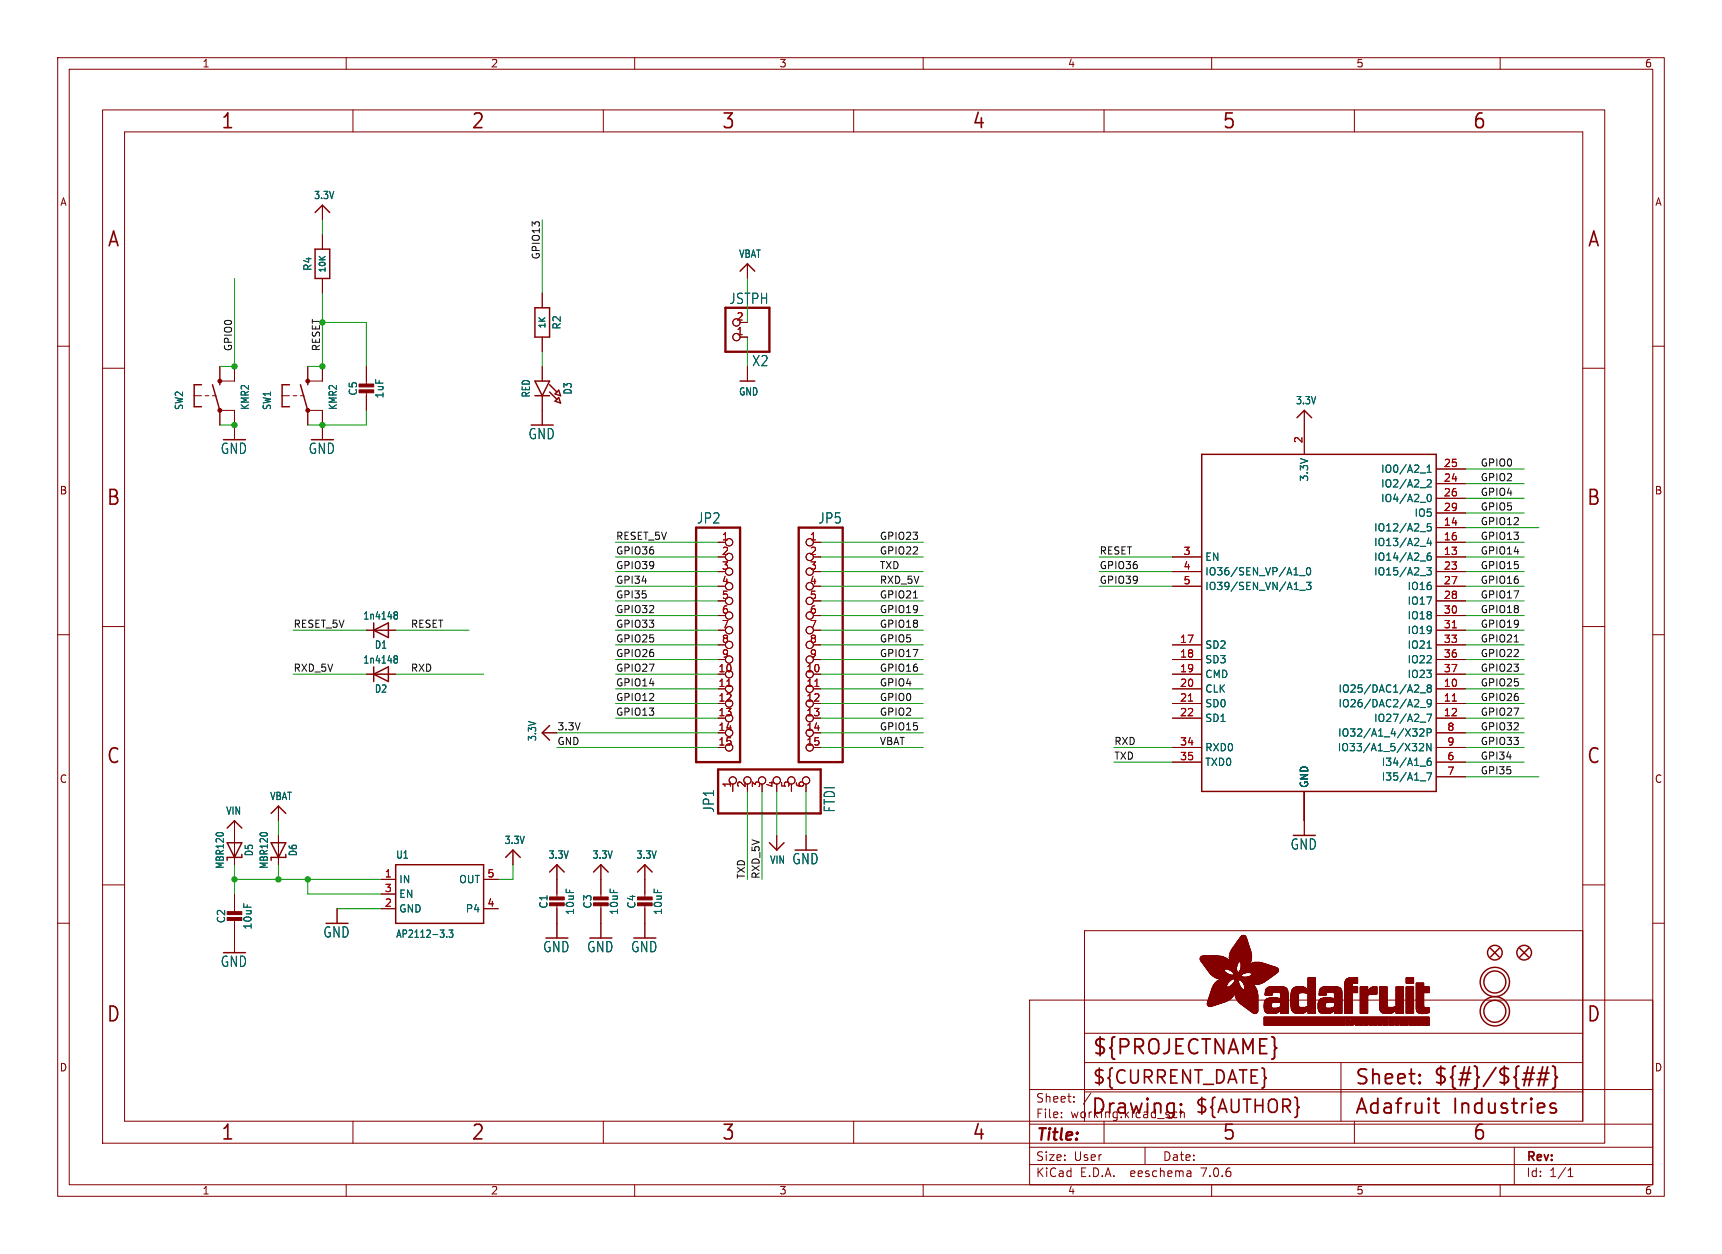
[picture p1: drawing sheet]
<svg xmlns="http://www.w3.org/2000/svg" width="298mm" height="217mm" viewBox="0 0 298 217" stroke-linecap="round" stroke-linejoin="round" font-family="sans-serif">
<defs><g id="words">
<g font-size="3.5" fill="#840000">
<text x="38.2" y="22.7">1</text>
<text x="81.6" y="22.7">2</text>
<text x="125" y="22.7">3</text>
<text x="168.4" y="22.7">4</text>
<text x="211.8" y="22.7">5</text>
<text x="255.1" y="22.7">6</text>
<text x="18.5" y="43.1">A</text>
<text x="275" y="43.1">A</text>
<text x="18.3" y="87.9">B</text>
<text x="274.9" y="87.9">B</text>
<text x="18.3" y="132.7">C</text>
<text x="274.9" y="132.7">C</text>
<text x="18.3" y="177.4">D</text>
<text x="274.9" y="177.4">D</text>
<text x="189.2" y="183.2">${PROJECTNAME}</text>
<text x="234.7" y="188.4">Sheet:</text>
<text x="248.3" y="188.3">${#}/${##}</text>
<text x="38.2" y="197.9">1</text>
<text x="81.6" y="197.9">2</text>
<text x="125" y="197.9">3</text>
<text x="168.4" y="197.9">4</text>
<text x="189" y="193.5">Drawing:</text>
<text x="211.8" y="197.9">5</text>
<text x="234.7" y="193.5">Adafruit</text>
<text x="251.8" y="193.5">Industries</text>
<text x="255.1" y="197.9">6</text>
</g>
<g font-size="3.2" fill="#840000">
<text x="189.2" y="188.2">${CURRENT_DATE}</text>
<text x="207" y="193.3">${AUTHOR}</text>
</g>
<text font-size="2.8" fill="#840000" x="179.4" y="198.2">Title:</text>
<g font-size="2.5" fill="#006464">
<text x="126.3" y="52.9">JSTPH</text>
<text x="130.3" y="63.7">X2</text>
<text x="91.5" y="76.3">GND</text>
<text x="38.2" y="78.9">GND</text>
<text x="53.4" y="78.9">GND</text>
<text x="120.7" y="90.9">JP2</text>
<text x="141.7" y="90.9">JP5</text>
<text x="124" y="140.9" transform="rotate(-90 124 140.9)">JP1</text>
<text x="144.9" y="140.9" transform="rotate(-90 144.9 140.9)">FTDI</text>
<text x="223.6" y="147.5">GND</text>
<text x="137.2" y="150">GND</text>
<text x="38.2" y="167.8">GND</text>
<text x="55.9" y="162.7">GND</text>
<text x="94" y="165.2">GND</text>
<text x="101.7" y="165.2">GND</text>
<text x="109.3" y="165.2">GND</text>
</g>
<g font-size="2.1" fill="#840000">
<text x="179.4" y="191.3">Sheet:</text>
<text x="179.4" y="194">File:</text>
<text x="185.5" y="194">working.kicad_sch</text>
<text x="179.4" y="201.4">Size:</text>
<text x="186.1" y="201.4">User</text>
<text x="201.4" y="201.4">Date:</text>
<text x="264.4" y="201.6">Rev:</text>
<text x="179.4" y="204.2">KiCad</text>
<text x="187.2" y="204.2">E.D.A.</text>
<text x="196.1" y="204.2">eeschema</text>
<text x="208.4" y="204.2">7.0.6</text>
<text x="264.4" y="204.2">Id:</text>
<text x="268.5" y="204.2">1/1</text>
</g>
<g font-size="1.8" fill="#840000">
<text x="35" y="11.9">1</text>
<text x="85" y="11.9">2</text>
<text x="135" y="11.9">3</text>
<text x="185" y="11.9">4</text>
<text x="235" y="11.9">5</text>
<text x="285" y="11.9">6</text>
<text x="10.3" y="35.9">A</text>
<text x="286.8" y="35.9">A</text>
<text x="10.3" y="85.9">B</text>
<text x="286.7" y="85.9">B</text>
<text x="10.3" y="135.9">C</text>
<text x="286.7" y="135.9">C</text>
<text x="10.3" y="185.9">D</text>
<text x="286.7" y="185.9">D</text>
<text x="35" y="207.2">1</text>
<text x="85" y="207.2">2</text>
<text x="135" y="207.2">3</text>
<text x="185" y="207.2">4</text>
<text x="235" y="207.2">5</text>
<text x="285" y="207.2">6</text>
</g>
<g font-size="1.8" fill="#006464">
<text x="54.3" y="34.7">3.3V</text>
<text x="54.2" y="47.1" transform="rotate(-90 54.2 47.1)">R4</text>
<text x="128" y="44.9">VBAT</text>
<text x="97.4" y="57.2" transform="rotate(-90 97.4 57.2)">R2</text>
<text x="31.9" y="71.1" transform="rotate(-90 31.9 71.1)">SW2</text>
<text x="43.3" y="71.1" transform="rotate(-90 43.3 71.1)">KMR2</text>
<text x="47.2" y="71.1" transform="rotate(-90 47.2 71.1)">SW1</text>
<text x="58.6" y="71.1" transform="rotate(-90 58.6 71.1)">KMR2</text>
<text x="62.1" y="68.7" transform="rotate(-90 62.1 68.7)">C5</text>
<text x="66.7" y="69.2" transform="rotate(-90 66.7 69.2)">1uF</text>
<text x="92" y="69" transform="rotate(-90 92 69)">RED</text>
<text x="99.3" y="68.5" transform="rotate(-90 99.3 68.5)">D3</text>
<text x="128" y="68.7">GND</text>
<text x="224.5" y="70.3">3.3V</text>
<text x="226.9" y="83.6" transform="rotate(-90 226.9 83.6)">3.3V</text>
<text x="239.3" y="82.1">IO0/A2_1</text>
<text x="239.3" y="84.7">IO2/A2_2</text>
<text x="239.3" y="87.2">IO4/A2_0</text>
<text x="245.1" y="89.8">IO5</text>
<text x="238" y="92.3">IO12/A2_5</text>
<text x="238" y="94.8">IO13/A2_4</text>
<text x="208.8" y="97.4">EN</text>
<text x="208.8" y="99.9">IO36/SEN_VP/A1_0</text>
<text x="238" y="97.4">IO14/A2_6</text>
<text x="238" y="99.9">IO15/A2_3</text>
<text x="62.9" y="107.6">1n4148</text>
<text x="208.8" y="102.5">IO39/SEN_VN/A1_3</text>
<text x="243.9" y="102.5">IO16</text>
<text x="243.9" y="105">IO17</text>
<text x="243.9" y="107.5">IO18</text>
<text x="64.9" y="112.6">D1</text>
<text x="208.8" y="112.6">SD2</text>
<text x="243.9" y="110.1">IO19</text>
<text x="243.9" y="112.6">IO21</text>
<text x="62.9" y="115.2">1n4148</text>
<text x="208.8" y="115.2">SD3</text>
<text x="208.8" y="117.7">CMD</text>
<text x="243.9" y="115.2">IO22</text>
<text x="243.9" y="117.7">IO23</text>
<text x="64.9" y="120.2">D2</text>
<text x="208.8" y="120.2">CLK</text>
<text x="208.8" y="122.8">SD0</text>
<text x="208.8" y="125.3">SD1</text>
<text x="231.9" y="120.2">IO25/DAC1/A2_8</text>
<text x="231.9" y="122.8">IO26/DAC2/A2_9</text>
<text x="238" y="125.3">IO27/A2_7</text>
<text x="93.1" y="128.6" transform="rotate(-90 93.1 128.6)">3.3V</text>
<text x="208.8" y="130.4">RXD0</text>
<text x="231.8" y="130.4">IO33/A1_5/X32N</text>
<text x="231.8" y="127.9">IO32/A1_4/X32P</text>
<text x="208.8" y="132.9">TXD0</text>
<text x="226.9" y="136.7" transform="rotate(-90 226.9 136.7)">GND</text>
<text x="239.4" y="132.9">I34/A1_6</text>
<text x="239.4" y="135.5">I35/A1_7</text>
<text x="39.1" y="141.4">VIN</text>
<text x="46.7" y="138.9">VBAT</text>
<text x="44" y="148.5" transform="rotate(-90 44 148.5)">D5</text>
<text x="51.7" y="148.5" transform="rotate(-90 51.7 148.5)">D6</text>
<text x="68.6" y="149">U1</text>
<text x="87.3" y="146.5">3.3V</text>
<text x="95" y="149">3.3V</text>
<text x="102.6" y="149">3.3V</text>
<text x="110.2" y="149">3.3V</text>
<text x="133.4" y="149.9">VIN</text>
<text x="39" y="150.7" transform="rotate(-90 39 150.7)">MBR120</text>
<text x="46.6" y="150.7" transform="rotate(-90 46.6 150.7)">MBR120</text>
<text x="69.1" y="153.3">IN</text>
<text x="69.1" y="155.8">EN</text>
<text x="79.5" y="153.3">OUT</text>
<text x="39.2" y="160.1" transform="rotate(-90 39.2 160.1)">C2</text>
<text x="43.8" y="161.2" transform="rotate(-90 43.8 161.2)">10uF</text>
<text x="69.1" y="158.3">GND</text>
<text x="80.6" y="158.3">P4</text>
<text x="95.1" y="157.6" transform="rotate(-90 95.1 157.6)">C1</text>
<text x="99.7" y="158.7" transform="rotate(-90 99.7 158.7)">10uF</text>
<text x="102.7" y="157.6" transform="rotate(-90 102.7 157.6)">C3</text>
<text x="107.3" y="158.7" transform="rotate(-90 107.3 158.7)">10uF</text>
<text x="110.3" y="157.6" transform="rotate(-90 110.3 157.6)">C4</text>
<text x="114.9" y="158.7" transform="rotate(-90 114.9 158.7)">10uF</text>
<text x="68.6" y="162.7">AP2112-3.3</text>
</g>
<g font-size="1.8" fill="#a90000">
<text x="127.6" y="58.2">1</text>
<text x="127.6" y="55.6">2</text>
<text x="225.8" y="76.9" transform="rotate(-90 225.8 76.9)">2</text>
<text x="250.1" y="83.6">24</text>
<text x="250.1" y="81">25</text>
<text x="250.1" y="86.1">26</text>
<text x="250.1" y="88.6">29</text>
<text x="125" y="93.7">1</text>
<text x="140.3" y="93.7">1</text>
<text x="250.1" y="91.2">14</text>
<text x="250.1" y="93.7">16</text>
<text x="125" y="96.3">2</text>
<text x="125" y="98.8">3</text>
<text x="125" y="101.3">4</text>
<text x="140.3" y="96.3">2</text>
<text x="140.3" y="98.8">3</text>
<text x="140.3" y="101.3">4</text>
<text x="205" y="96.3">3</text>
<text x="205" y="98.8">4</text>
<text x="205" y="101.3">5</text>
<text x="250.1" y="96.3">13</text>
<text x="250.1" y="98.8">23</text>
<text x="250.1" y="101.3">27</text>
<text x="125" y="103.9">5</text>
<text x="125" y="106.4">6</text>
<text x="140.3" y="103.9">5</text>
<text x="140.3" y="106.4">6</text>
<text x="250.1" y="103.9">28</text>
<text x="250.1" y="106.4">30</text>
<text x="125" y="109">7</text>
<text x="125" y="111.5">8</text>
<text x="140.3" y="109">7</text>
<text x="140.3" y="111.5">8</text>
<text x="204.4" y="111.5">17</text>
<text x="250.1" y="109">31</text>
<text x="250.1" y="111.5">33</text>
<text x="124.4" y="116.6">10</text>
<text x="124.4" y="119.1">11</text>
<text x="125" y="114">9</text>
<text x="139.7" y="116.6">10</text>
<text x="139.7" y="119.1">11</text>
<text x="140.3" y="114">9</text>
<text x="204.4" y="114">18</text>
<text x="204.4" y="116.6">19</text>
<text x="204.4" y="119.1">20</text>
<text x="250.1" y="119.1">10</text>
<text x="250.1" y="114">36</text>
<text x="250.1" y="116.6">37</text>
<text x="124.4" y="121.7">12</text>
<text x="124.4" y="124.2">13</text>
<text x="139.7" y="121.7">12</text>
<text x="139.7" y="124.2">13</text>
<text x="204.4" y="121.7">21</text>
<text x="204.4" y="124.2">22</text>
<text x="250.1" y="121.7">11</text>
<text x="250.1" y="124.2">12</text>
<text x="124.4" y="126.7">14</text>
<text x="124.4" y="129.3">15</text>
<text x="139.7" y="126.7">14</text>
<text x="139.7" y="129.3">15</text>
<text x="204.4" y="129.3">34</text>
<text x="204.4" y="131.8">35</text>
<text x="250.8" y="131.8">6</text>
<text x="250.8" y="126.7">8</text>
<text x="250.8" y="129.3">9</text>
<text x="126.7" y="136.6" transform="rotate(-90 126.7 136.6)">1</text>
<text x="129.3" y="136.6" transform="rotate(-90 129.3 136.6)">2</text>
<text x="131.8" y="136.6" transform="rotate(-90 131.8 136.6)">3</text>
<text x="134.4" y="136.6" transform="rotate(-90 134.4 136.6)">4</text>
<text x="136.9" y="136.6" transform="rotate(-90 136.9 136.6)">5</text>
<text x="139.4" y="136.6" transform="rotate(-90 139.4 136.6)">6</text>
<text x="250.8" y="134.4">7</text>
<text x="66.6" y="152.1">1</text>
<text x="66.6" y="154.7">3</text>
<text x="84.4" y="152.1">5</text>
<text x="66.6" y="157.2">2</text>
<text x="84.4" y="157.2">4</text>
</g>
<g font-size="1.7" fill="#0f0f0f">
<text x="93.6" y="45.1" transform="rotate(-90 93.6 45.1)">GPIO13</text>
<text x="40.3" y="61" transform="rotate(-90 40.3 61)">GPIO0</text>
<text x="55.5" y="61" transform="rotate(-90 55.5 61)">RESET</text>
<text x="256.5" y="83.5">GPIO2</text>
<text x="256.5" y="80.9">GPIO0</text>
<text x="256.5" y="86">GPIO4</text>
<text x="256.5" y="88.6">GPIO5</text>
<text x="106.7" y="93.6">RESET_5V</text>
<text x="152.4" y="93.6">GPIO23</text>
<text x="256.5" y="93.6">GPIO13</text>
<text x="256.5" y="91.1">GPIO12</text>
<text x="106.7" y="96.2">GPIO36</text>
<text x="106.7" y="98.7">GPIO39</text>
<text x="106.7" y="101.3">GPI34</text>
<text x="152.4" y="96.2">GPIO22</text>
<text x="152.4" y="98.7">TXD</text>
<text x="152.4" y="101.3">RXD_5V</text>
<text x="190.5" y="98.7">GPIO36</text>
<text x="190.5" y="101.3">GPIO39</text>
<text x="190.5" y="96.2">RESET</text>
<text x="256.5" y="98.7">GPIO15</text>
<text x="256.5" y="101.3">GPIO16</text>
<text x="256.5" y="96.2">GPIO14</text>
<text x="106.7" y="103.8">GPI35</text>
<text x="106.7" y="106.3">GPIO32</text>
<text x="152.4" y="103.8">GPIO21</text>
<text x="152.4" y="106.3">GPIO19</text>
<text x="256.5" y="103.8">GPIO17</text>
<text x="256.5" y="106.3">GPIO18</text>
<text x="50.8" y="108.9">RESET_5V</text>
<text x="71.1" y="108.9">RESET</text>
<text x="106.7" y="114">GPIO26</text>
<text x="106.7" y="108.9">GPIO33</text>
<text x="106.7" y="111.4">GPIO25</text>
<text x="152.4" y="111.4">GPIO5</text>
<text x="152.4" y="114">GPIO17</text>
<text x="152.4" y="108.9">GPIO18</text>
<text x="256.5" y="108.9">GPIO19</text>
<text x="256.5" y="111.4">GPIO21</text>
<text x="256.5" y="114">GPIO22</text>
<text x="50.8" y="116.5">RXD_5V</text>
<text x="71.1" y="116.5">RXD</text>
<text x="106.7" y="116.5">GPIO27</text>
<text x="106.7" y="119">GPIO14</text>
<text x="152.4" y="119">GPIO4</text>
<text x="152.4" y="116.5">GPIO16</text>
<text x="256.5" y="116.5">GPIO23</text>
<text x="256.5" y="119">GPIO25</text>
<text x="106.7" y="124.1">GPIO13</text>
<text x="106.7" y="121.6">GPIO12</text>
<text x="152.4" y="124.1">GPIO2</text>
<text x="152.4" y="121.6">GPIO0</text>
<text x="256.5" y="121.6">GPIO26</text>
<text x="256.5" y="124.1">GPIO27</text>
<text x="96.5" y="126.7">3.3V</text>
<text x="96.5" y="129.2">GND</text>
<text x="152.4" y="126.7">GPIO15</text>
<text x="152.4" y="129.2">VBAT</text>
<text x="193" y="131.7">TXD</text>
<text x="193" y="129.2">RXD</text>
<text x="256.5" y="131.7">GPI34</text>
<text x="256.5" y="129.2">GPIO33</text>
<text x="256.5" y="126.7">GPIO32</text>
<text x="256.5" y="134.3">GPI35</text>
<text x="129.2" y="152.4" transform="rotate(-90 129.2 152.4)">TXD</text>
<text x="131.7" y="152.4" transform="rotate(-90 131.7 152.4)">RXD_5V</text>
</g>
<g font-size="1.4" fill="#006464">
<text x="56.7" y="47.4" transform="rotate(-90 56.7 47.4)">10K</text>
<text x="94.8" y="57.1" transform="rotate(-90 94.8 57.1)">1K</text>
</g>
</g></defs>
<g fill="none" stroke="#840000" stroke-width=".17">
<path d="M10 10h278.5v197.3h-278.5zM12 12h274.5v193.3h-274.5zM17.8 19h260.3v179.1h-260.3zM60 10v2M61.2 19v3.9M104.6 19v3.9M110 10v2M148 19v3.9M160 10v2M191.3 19v3.9M210 10v2M234.7 19v3.9"/>
<path d="M260 10v2M21.6 22.9h252.7v171.4h-252.7zM55.9 35.6v2.5M10 60h2M55.9 40.6v2.6M55.9 48.3v2.5M94 50.8v2.5M94 58.4v2.6M128.3 58.4h1.2M128.3 55.9h1.2M129.5 45.7v2.6M286.5 60h2"/>
<path d="M17.8 63.8h3.8M33.7 68.6h1.2M35.6 68.6h.6M36.8 68.6h.7M38.1 63.5v2.5h2.5v-2.5M38.1 73.7v-2.6h2.5v5.1M48.9 68.6h1.3M50.8 68.6h.6M52.1 68.6h.6M53.3 63.5v2.5h2.6v-2.5M53.3 73.7v-2.6h2.6v5.1M63.5 63.5v3.3"/>
<path d="M63.5 67.8v3.3M94 63.5v2.5M94 68.6v5.1M129.5 63.5v2.5M226.1 71.1v7.6M274.3 63.8h3.8M124.5 94h1.2M124.5 99.1h1.2M141 94h1.2M141 99.1h1.2M141 96.5h1.2M203.2 99.1h5.1"/>
<path d="M203.2 96.5h5.1M248.9 94h5.1M248.9 99.1h5.1M248.9 96.5h5.1M248.9 91.4h5.1M248.9 83.8h5.1M248.9 81.3h5.1M248.9 86.4h5.1M248.9 88.9h5.1M10 110h2M17.8 108.6h3.8M63.5 109.2h5.1"/>
<path d="M63.5 116.8h5.1M124.5 104.1h1.2M124.5 106.7h1.2M124.5 109.2h1.2M124.5 111.8h1.2M124.5 114.3h1.2M141 104.1h1.2M141 106.7h1.2M141 109.2h1.2M141 111.8h1.2M141 114.3h1.2M141 119.4h1.2"/>
<path d="M141 116.8h1.2M141 101.6h1.2M203.2 111.8h5.1M203.2 114.3h5.1M203.2 119.4h5.1M203.2 116.8h5.1M203.2 101.6h5.1M248.9 104.1h5.1M248.9 106.7h5.1M248.9 109.2h5.1M248.9 111.8h5.1M248.9 114.3h5.1"/>
<path d="M248.9 119.4h5.1M248.9 116.8h5.1M248.9 101.6h5.1M274.3 108.6h3.8M286.5 110h2M48.3 139.7v2.5M94 127h2.5M127 135.9v1.3M132.1 135.9v1.3M137.2 135.9v1.3M139.7 135.9v1.3M141 121.9h1.2"/>
<path d="M141 124.5h1.2M141 129.5h1.2M141 127h1.2M203.2 121.9h5.1M203.2 124.5h5.1M203.2 129.5h5.1M203.2 132.1h5.1M226.1 137.2v7.6M248.9 121.9h5.1M248.9 124.5h5.1M248.9 129.5h5.1M248.9 132.1h5.1"/>
<path d="M248.9 134.6h5.1M248.9 127h5.1M10 160h2M17.8 153.4h3.8M40.6 142.2v7.7M40.6 154.9v3.3M40.6 159.3v5.8M48.3 144.8v5.1M58.4 157.5v2.5M66 152.4h2.6M66 157.5h2.6M66 154.9h2.6"/>
<path d="M83.8 152.4h2.6M83.8 157.5h2.6M88.9 147.3v2.6M96.5 149.9v5.8M96.5 156.7v5.9M104.1 149.9v5.8M104.1 156.7v5.9M111.8 149.9v5.8M111.8 156.7v5.9M134.6 144.8v2.5M139.7 144.8v2.5M274.3 153.4h3.8"/>
<path d="M286.5 160h2M178.4 173.3h108.1v32h-108.1zM188 179.1h86.3M274.3 161.3h-86.3v33M61.2 194.3v3.8M104.6 194.3v3.8M148 194.3v3.8M178.4 198.8h108.1M178.4 194.8h108.1M178.4 188.8h108.1M184 193.6v.1M184 192.8v.1"/>
<path d="M186.1 190.9v.1M186.1 190.1v.1M188 184.1h86.3M188 189.2h86.3M189.1 189.4l-1.3 2M191.3 194.3v3.8M198.4 198.8v3M203.8 192.7l.2 .1M204 193.6l-.2 .1M204.6 192.2v1.5M204.6 192.9l.2-.2 .4 .1 .1 .9M232.4 184.1v10.2"/>
<path d="M234.7 194.3v3.8M262.5 198.8v6.5M60 205.3v2M110 205.3v2M160 205.3v2M178.4 201.8h108.1M206.3 203l.1 .9M206.4 203.8l-.1 .1M206.4 203.3h-.1M210 205.3v2M260 205.3v2M271.8 203.9h.8"/>
<path d="M271.8 202.8l.4-.4v1.5"/>
<circle cx="127.6" cy="58.4" r=".63"/>
<circle cx="127.6" cy="55.9" r=".63"/>
<circle cx="126.4" cy="96.5" r=".63"/>
<circle cx="126.4" cy="99.1" r=".63"/>
<circle cx="126.4" cy="94" r=".63"/>
<circle cx="140.3" cy="99.1" r=".63"/>
<circle cx="140.3" cy="96.5" r=".63"/>
<circle cx="140.3" cy="94" r=".63"/>
<circle cx="126.4" cy="119.4" r=".63"/>
<circle cx="126.4" cy="104.1" r=".63"/>
<circle cx="126.4" cy="116.8" r=".63"/>
<circle cx="126.4" cy="106.7" r=".63"/>
<circle cx="126.4" cy="109.2" r=".63"/>
<circle cx="126.4" cy="101.6" r=".63"/>
<circle cx="126.4" cy="111.8" r=".63"/>
<circle cx="126.4" cy="114.3" r=".63"/>
<circle cx="140.3" cy="106.7" r=".63"/>
<circle cx="140.3" cy="119.4" r=".63"/>
<circle cx="140.3" cy="109.2" r=".63"/>
<circle cx="140.3" cy="111.8" r=".63"/>
<circle cx="140.3" cy="116.8" r=".63"/>
<circle cx="140.3" cy="114.3" r=".63"/>
<circle cx="140.3" cy="101.6" r=".63"/>
<circle cx="140.3" cy="104.1" r=".63"/>
<circle cx="126.4" cy="129.5" r=".63"/>
<circle cx="126.4" cy="121.9" r=".63"/>
<circle cx="126.4" cy="124.5" r=".63"/>
<circle cx="126.4" cy="127" r=".63"/>
<circle cx="127" cy="135.3" r=".63"/>
<circle cx="129.5" cy="135.3" r=".63"/>
<circle cx="132.1" cy="135.3" r=".63"/>
<circle cx="134.6" cy="135.3" r=".63"/>
<circle cx="137.2" cy="135.3" r=".63"/>
<circle cx="139.7" cy="135.3" r=".63"/>
<circle cx="140.3" cy="129.5" r=".63"/>
<circle cx="140.3" cy="121.9" r=".63"/>
<circle cx="140.3" cy="124.5" r=".63"/>
<circle cx="140.3" cy="127" r=".63"/>
</g>
<g fill="none" stroke="#840000" stroke-width=".25">
<path d="M54.6 36.8l1.3-1.2 1.2 1.2M54.6 43.2h2.5v5.1h-2.5zM92.7 53.3h2.5v5.1h-2.5zM128.3 47l1.2-1.3 1.3 1.3M34.9 66.7h-1.2v3.8h1.2M36.8 66.7l1.3 4.4M38.1 66v.7M50.2 66.7h-1.3v3.8h1.3M52.1 66.7l1.2 4.4M53.3 66v.7M92.7 66h2.5l-1.2 2.6zM92.7 68.6h2.5"/>
<path d="M95.2 66.7l1.3 1.2M95.2 67.9l1.3 1.3M96.2 68.3l.6-.7 .4 1zM96.2 69.5l.6-.6 .4 .9zM128.3 66h2.5M208.3 78.7h40.6v58.5h-40.6zM224.8 72.4l1.3-1.3 1.2 1.3M64.8 116.8l2.5-1.2v2.5zM64.8 109.2l2.5-1.3v2.6zM64.8 107.9v2.6M64.8 115.6v2.5M95.2 125.7l-1.2 1.3 1.2 1.3"/>
<path d="M39.4 143.5l1.2-1.3 1.3 1.3M39.4 146h2.5l-1.3 2.6zM41.9 148.1v.5h-2.5M47 146h2.5l-1.2 2.6zM47 141l1.3-1.3 1.2 1.3M49.5 148.1v.5h-2.5M68.6 149.9h15.2v10.1h-15.2zM87.6 148.6l1.3-1.3 1.3 1.3M95.2 151.1l1.3-1.2 1.3 1.2M102.9 151.1l1.2-1.2 1.3 1.2M110.5 151.1l1.3-1.2 1.2 1.2M133.3 146l1.3 1.3 1.3-1.3"/>
<path d="M258.3 164.3l1.5 1.6M259.8 164.3l-1.5 1.6M263.4 164.3l1.5 1.6M264.9 164.3l-1.5 1.6"/>
<circle cx="259.1" cy="175.3" r="2.54"/>
<circle cx="259.1" cy="170.2" r="2.54"/>
<circle cx="259.1" cy="175.3" r="1.9"/>
<circle cx="259.1" cy="170.2" r="1.9"/>
<circle cx="259.1" cy="165.1" r="1.27"/>
<circle cx="264.2" cy="165.1" r="1.27"/>
</g>
<g fill="#840000" stroke="#840000" stroke-width=".17">
<path d="M208 166.3h4.8z"/>
<path d="M208 166.2l4.8 .1z"/>
<path d="M208 166.2h4.8z"/>
<path d="M208 166.2h4.7z"/>
<path d="M208 166.1l4.7 .1z"/>
<path d="M208 166.1h4.6z"/>
<path d="M208 166l4.5 .1z"/>
<path d="M208 166h4.5z"/>
<path d="M208 166.4h4.9z"/>
<path d="M208 166.3l4.9 .1z"/>
<path d="M208 166h4.4z"/>
<path d="M208 165.9l4.4 .1z"/>
<path d="M208.1 166.4l4.9 .1z"/>
<path d="M208.1 165.9h4.2z"/>
<path d="M208.1 166.5h4.9z"/>
<path d="M208.1 165.9h4.1z"/>
<path d="M208.1 165.8l4 .1z"/>
<path d="M208.1 166.6h5z"/>
<path d="M208.1 166.5l4.9 .1z"/>
<path d="M208.1 165.8h3.9z"/>
<path d="M208.2 166.6h4.9z"/>
<path d="M208.2 165.8h3.6z"/>
<path d="M208.2 166.6l4.9 .1z"/>
<path d="M208.2 165.7l3.5 .1z"/>
<path d="M208.2 166.7h5z"/>
<path d="M208.2 166.7h4.9z"/>
<path d="M208.3 166.7l4.9 .1z"/>
<path d="M208.3 165.7h3.3z"/>
<path d="M208.3 166.8h6.3z"/>
<path d="M208.3 166.8h4.9z"/>
<path d="M208.3 166.8l6.3 .1z"/>
<path d="M208.4 166.9h6.2z"/>
<path d="M208.4 167h6.1z"/>
<path d="M208.4 166.9l6.1 .1z"/>
<path d="M208.4 165.7h2.8z"/>
<path d="M208.5 167h6z"/>
<path d="M208.5 167l6 .1z"/>
<path d="M208.6 167.1h5.9z"/>
<path d="M208.6 167.1l5.8 .1z"/>
<path d="M208.6 167.2h5.8z"/>
<path d="M208.7 167.2l5.7 .1z"/>
<path d="M208.7 167.3h5.7z"/>
<path d="M208.7 167.3l5.7 .1z"/>
<path d="M208.8 167.4h5.6z"/>
<path d="M208.8 167.5h5.5z"/>
<path d="M208.8 167.4l5.5 .1z"/>
<path d="M208.9 167.5l5.4 .1z"/>
<path d="M208.9 167.6h5.4z"/>
<path d="M208.9 167.6l5.4 .1z"/>
<path d="M209 167.7h5.3z"/>
<path d="M209 167.7l5.3 .1z"/>
<path d="M209 167.8h5.3z"/>
<path d="M209.1 167.8h5.2z"/>
<path d="M209.1 167.8l5.2 .1z"/>
<path d="M209.1 167.9h5.2z"/>
<path d="M209.2 167.9l3.1 .1z"/>
<path d="M209.2 168h3z"/>
<path d="M209.2 174.1h1.8z"/>
<path d="M209.2 174l1.8 .1z"/>
<path d="M209.2 174h2z"/>
<path d="M209.2 174h2.1z"/>
<path d="M209.2 173.9l2.1 .1z"/>
<path d="M209.2 173.9h2.3z"/>
<path d="M209.2 173.9h2.4z"/>
<path d="M209.2 173.8l2.4 .1z"/>
<path d="M209.2 173.8h2.6z"/>
<path d="M209.2 168l3 .1z"/>
<path d="M209.3 174.1l1.4 .1z"/>
<path d="M209.3 174.1h1.5z"/>
<path d="M209.3 173.8h2.6z"/>
<path d="M209.3 173.7l2.6 .1z"/>
<path d="M209.3 173.7h2.8z"/>
<path d="M209.3 168.1h2.9z"/>
<path d="M209.3 174.2h1.2z"/>
<path d="M209.3 174.2h1.3z"/>
<path d="M209.3 173.7h2.9z"/>
<path d="M209.3 173.6l3 .1z"/>
<path d="M209.3 173.6h3.1z"/>
<path d="M209.3 173.6h3.2z"/>
<path d="M209.3 168.1l2.9 .1z"/>
<path d="M209.3 174.2l1.1 .1z"/>
<path d="M209.3 173.5l3.3 .1z"/>
<path d="M209.3 173.5h3.3z"/>
<path d="M209.3 173.4l3.4 .1z"/>
<path d="M209.3 173.4h3.5z"/>
<path d="M209.3 168.2h2.9z"/>
<path d="M209.4 174.3h.9z"/>
<path d="M209.4 173.4h3.4z"/>
<path d="M209.4 174.3h.8z"/>
<path d="M209.4 173.3l3.5 .1z"/>
<path d="M209.4 173.3h3.5z"/>
<path d="M209.4 173.3h3.6z"/>
<path d="M209.4 173.2l3.7 .1z"/>
<path d="M209.4 168.3h2.8z"/>
<path d="M209.4 168.2l2.8 .1z"/>
<path d="M209.4 174.3l.7 .1z"/>
<path d="M209.4 173.2h3.7z"/>
<path d="M209.4 173.2h3.8z"/>
<path d="M209.4 173.1l3.8 .1z"/>
<path d="M209.4 173.1h3.9z"/>
<path d="M209.5 173.1h3.8z"/>
<path d="M209.5 173l3.8 .1z"/>
<path d="M209.5 168.3l2.8 .1z"/>
<path d="M209.5 174.4h.5z"/>
<path d="M209.5 173h3.9z"/>
<path d="M209.5 172.9l4 .1z"/>
<path d="M209.5 168.4h2.8z"/>
<path d="M209.5 172.9h4z"/>
<path d="M209.5 172.8l4.1 .1z"/>
<path d="M209.5 172.8h4.1z"/>
<path d="M209.5 168.4l2.9 .1z"/>
<path d="M209.6 172.8h4z"/>
<path d="M209.6 172.7l4 .1z"/>
<path d="M209.6 168.5h2.8z"/>
<path d="M209.6 174.4h.3z"/>
<path d="M209.6 172.7h4.1z"/>
<path d="M209.6 172.6l4.1 .1z"/>
<path d="M209.6 168.5l2.9 .1z"/>
<path d="M209.6 172.6h4.1z"/>
<path d="M209.6 172.6h4.2z"/>
<path d="M209.6 172.5l4.2 .1z"/>
<path d="M209.6 172.5h4.2z"/>
<path d="M209.6 168.6h3z"/>
<path d="M209.6 168.6h2.9z"/>
<path d="M209.7 172.5h4.1z"/>
<path d="M209.7 172.4l4.1 .1z"/>
<path d="M209.7 172.4h4.2z"/>
<path d="M209.7 172.3l4.2 .1z"/>
<path d="M209.7 168.6l2.9 .1z"/>
<path d="M209.8 172.3h4.1z"/>
<path d="M209.8 172.2l4.1 .1z"/>
<path d="M209.8 172.2h4.1z"/>
<path d="M209.8 168.7l2.9 .1z"/>
<path d="M209.8 168.7h2.9z"/>
<path d="M209.8 172.1l4.2 .1z"/>
<path d="M209.8 172.1h4.2z"/>
<path d="M209.8 168.8h3z"/>
<path d="M209.8 172l4.2 .1z"/>
<path d="M209.8 172h4.2z"/>
<path d="M209.8 168.8h3.1z"/>
<path d="M209.9 171.9l4.1 .1z"/>
<path d="M209.9 171.9h4.1z"/>
<path d="M209.9 168.8l3 .1z"/>
<path d="M209.9 171.8l4.1 .1z"/>
<path d="M209.9 171.8h4.1z"/>
<path d="M209.9 168.9h3.1z"/>
<path d="M209.9 171.8h8z"/>
<path d="M209.9 171.7l8 .1z"/>
<path d="M209.9 171.7h7.9z"/>
<path d="M209.9 168.9h3.2z"/>
<path d="M210 171.6l7.8 .1z"/>
<path d="M210 171.6h7.8z"/>
<path d="M210 168.9l3.2 .1z"/>
<path d="M210 171.5l7.8 .1z"/>
<path d="M210 171.5h5.5z"/>
<path d="M210 169h3.3z"/>
<path d="M210 171.5h5.4z"/>
<path d="M210 171.4l5.4 .1z"/>
<path d="M210 171.4h5.3z"/>
<path d="M210 169h5.2z"/>
<path d="M210.1 171.3l5.1 .1z"/>
<path d="M210.1 171.3h5.1z"/>
<path d="M210.1 169l5.1 .1z"/>
<path d="M210.1 171.2l5 .1z"/>
<path d="M210.1 171.2h5z"/>
<path d="M210.1 171.1l5 .1z"/>
<path d="M210.1 171.1h4.9z"/>
<path d="M210.1 169.1h5z"/>
<path d="M210.2 171l2.5 .1z"/>
<path d="M210.2 171h2.5z"/>
<path d="M210.2 169.1h5z"/>
<path d="M210.2 171h2.4z"/>
<path d="M210.2 169.1l5 .1z"/>
<path d="M210.2 170.9l2.4 .1z"/>
<path d="M210.2 170.9h2.4z"/>
<path d="M210.2 169.2h5z"/>
<path d="M210.3 170.8l2.3 .1z"/>
<path d="M210.3 170.8h2.3z"/>
<path d="M210.3 169.2h4.9z"/>
<path d="M210.3 170.7l2.3 .1z"/>
<path d="M210.3 170.7h2.3z"/>
<path d="M210.3 169.2l5 .1z"/>
<path d="M210.4 170.7h2.2z"/>
<path d="M210.4 170.6l2.3 .1z"/>
<path d="M210.4 170.6h2.3z"/>
<path d="M210.4 169.3h5z"/>
<path d="M210.4 170.5l2.3 .1z"/>
<path d="M210.5 170.5h2.2z"/>
<path d="M210.5 169.3l5.2 .1z"/>
<path d="M210.5 170.4l2.3 .1z"/>
<path d="M210.5 170.4h2.3z"/>
<path d="M210.6 170.4h2.2z"/>
<path d="M210.6 169.4h9.6z"/>
<path d="M210.6 170.3l2.2 .1z"/>
<path d="M210.6 170.3h2.2z"/>
<path d="M210.7 170.3h2.2z"/>
<path d="M210.7 169.4l9.4 .1z"/>
<path d="M210.7 170.2l2.2 .1z"/>
<path d="M210.7 170.2h2.2z"/>
<path d="M210.8 170.2h2.2z"/>
<path d="M210.8 170.1l2.2 .1z"/>
<path d="M210.8 169.5h9.3z"/>
<path d="M210.8 170.1h2.2z"/>
<path d="M210.9 170.1h2.2z"/>
<path d="M211 170l2.1 .1z"/>
<path d="M211 170h2.1z"/>
<path d="M211 169.5l9 .1z"/>
<path d="M211 170h2.2z"/>
<path d="M211.1 169.9l2.2 .1z"/>
<path d="M211.1 169.9h2.2z"/>
<path d="M211.2 169.6h8.7z"/>
<path d="M211.2 169.8l2.1 .1z"/>
<path d="M211.3 169.8h2.1z"/>
<path d="M211.3 169.6h8.6z"/>
<path d="M211.4 169.7l2.1 .1z"/>
<path d="M211.5 169.7h2.1z"/>
<path d="M211.6 169.7h2z"/>
<path d="M211.7 169.6l2 .1z"/>
<path d="M212.7 167.9l1.6 .1z"/>
<path d="M212.8 168h1.5z"/>
<path d="M212.9 168h1.4z"/>
<path d="M212.9 171l2.1 .1z"/>
<path d="M213 171h2z"/>
<path d="M213 168l1.3 .1z"/>
<path d="M213 166h3.9z"/>
<path d="M213 165.9l3.9 .1z"/>
<path d="M213 165.9h3.9z"/>
<path d="M213 165.8l3.9 .1z"/>
<path d="M213.1 171h1.9z"/>
<path d="M213.1 168.1h1.2z"/>
<path d="M213.1 166.3l3.8 .1z"/>
<path d="M213.1 166.3h3.8z"/>
<path d="M213.1 166.2l3.8 .1z"/>
<path d="M213.1 166.2h3.8z"/>
<path d="M213.1 166.1l3.8 .1z"/>
<path d="M213.1 166.1h3.8z"/>
<path d="M213.1 166l3.8 .1z"/>
<path d="M213.1 165.8h3.8z"/>
<path d="M213.1 165.7l3.8 .1z"/>
<path d="M213.1 165.7h3.8z"/>
<path d="M213.1 165.6l3.8 .1z"/>
<path d="M213.1 165.6h3.8z"/>
<path d="M213.1 165.5l3.8 .1z"/>
<path d="M213.1 165.5h3.8z"/>
<path d="M213.1 166.4l3.7 .1z"/>
<path d="M213.1 166.4h3.8z"/>
<path d="M213.1 165.4l3.8 .1z"/>
<path d="M213.1 165.4h3.8z"/>
<path d="M213.1 170.9l1.9 .1z"/>
<path d="M213.1 166.5l3.7 .1z"/>
<path d="M213.1 166.5h3.7z"/>
<path d="M213.1 165.3l3.8 .1z"/>
<path d="M213.1 165.3h3.8z"/>
<path d="M213.2 170.9h1.7z"/>
<path d="M213.2 166.7h1.6z"/>
<path d="M213.2 166.6l3.6 .1z"/>
<path d="M213.2 166.6h3.6z"/>
<path d="M213.2 165.2l3.7 .1z"/>
<path d="M213.2 165.2h3.7z"/>
<path d="M213.2 165.1l3.7 .1z"/>
<path d="M213.2 168.1l1.1 .1z"/>
<path d="M213.2 166.7l1.5 .1z"/>
<path d="M213.2 166.7h1.5z"/>
<path d="M213.2 165.1h3.6z"/>
<path d="M213.2 165l3.6 .1z"/>
<path d="M213.3 170.9h1.6z"/>
<path d="M213.3 166.8h1.3z"/>
<path d="M213.3 165h3.5z"/>
<path d="M213.3 164.9l3.5 .1z"/>
<path d="M213.3 170.8l1.6 .1z"/>
<path d="M213.3 168.2h1z"/>
<path d="M213.3 164.9h3.5z"/>
<path d="M213.3 164.8l3.5 .1z"/>
<path d="M213.4 170.8h1.5z"/>
<path d="M213.4 164.8h3.4z"/>
<path d="M213.4 164.8h3.3z"/>
<path d="M213.4 164.7l3.3 .1z"/>
<path d="M213.4 168.2l1 .1z"/>
<path d="M213.4 164.7h3.3z"/>
<path d="M213.4 164.6l3.3 .1z"/>
<path d="M213.5 170.7l1.4 .1z"/>
<path d="M213.5 170.7h1.3z"/>
<path d="M213.5 168.3h.9z"/>
<path d="M213.5 164.6h3.2z"/>
<path d="M213.5 164.5l3.2 .1z"/>
<path d="M213.5 164.5h3.2z"/>
<path d="M213.5 164.5h3.1z"/>
<path d="M213.6 170.6l1.2 .1z"/>
<path d="M213.6 170.6h1.2z"/>
<path d="M213.6 168.3l.8 .1z"/>
<path d="M213.6 164.4l3 .1z"/>
<path d="M213.6 164.4h3z"/>
<path d="M213.6 168.4h.8z"/>
<path d="M213.6 164.3l3 .1z"/>
<path d="M213.7 170.5l1.1 .1z"/>
<path d="M213.7 170.5h1.1z"/>
<path d="M213.7 168.4l.8 .1z"/>
<path d="M213.7 164.3h2.9z"/>
<path d="M213.7 170.5h1z"/>
<path d="M213.7 168.5h.9z"/>
<path d="M213.7 168.5h.8z"/>
<path d="M213.7 164.2l2.9 .1z"/>
<path d="M213.7 164.2h2.8z"/>
<path d="M213.7 170.4l1 .1z"/>
<path d="M213.8 170.4h.9z"/>
<path d="M213.8 169h1.4z"/>
<path d="M213.8 168.6h2.1z"/>
<path d="M213.8 168.5l2.3 .1z"/>
<path d="M213.8 164.2h2.7z"/>
<path d="M213.8 164.1l2.7 .1z"/>
<path d="M213.8 170.3l.9 .1z"/>
<path d="M213.8 168.9l1.4 .1z"/>
<path d="M213.8 168.6l1.9 .1z"/>
<path d="M213.8 168.6h2z"/>
<path d="M213.8 164.1h2.7z"/>
<path d="M213.8 170.3h.9z"/>
<path d="M213.8 168.9h1.4z"/>
<path d="M213.8 168.7h1.7z"/>
<path d="M213.8 164l2.7 .1z"/>
<path d="M213.9 170.3h.8z"/>
<path d="M213.9 170.2l.8 .1z"/>
<path d="M213.9 168.9h1.4z"/>
<path d="M213.9 168.8l1.4 .1z"/>
<path d="M213.9 168.8h1.4z"/>
<path d="M213.9 168.8h1.5z"/>
<path d="M213.9 168.7l1.6 .1z"/>
<path d="M213.9 164h2.6z"/>
<path d="M213.9 170.2h.8z"/>
<path d="M213.9 169.6l6 .1z"/>
<path d="M213.9 163.9l2.6 .1z"/>
<path d="M213.9 170.1l.8 .1z"/>
<path d="M213.9 163.9h2.5z"/>
<path d="M214 170.1h.7z"/>
<path d="M214 170l.7 .1z"/>
<path d="M214 169.7h5.8z"/>
<path d="M214 163.8l2.4 .1z"/>
<path d="M214 163.8h2.4z"/>
<path d="M214 170h.7z"/>
<path d="M214 169.9l.7 .1z"/>
<path d="M214 169.9h.7z"/>
<path d="M214 169.8l.7 .1z"/>
<path d="M214 169.8h.8z"/>
<path d="M214 169.7l5.7 .1z"/>
<path d="M214 172.2l4 .1z"/>
<path d="M214 172.2h4z"/>
<path d="M214 172.2h3.9z"/>
<path d="M214 172.1l3.9 .1z"/>
<path d="M214 172.1h3.9z"/>
<path d="M214 172l3.9 .1z"/>
<path d="M214 172h3.9z"/>
<path d="M214 171.9l3.9 .1z"/>
<path d="M214 163.7l2.4 .1z"/>
<path d="M214.1 172.6h3.9z"/>
<path d="M214.1 172.5l3.9 .1z"/>
<path d="M214.1 172.5h3.9z"/>
<path d="M214.1 172.4l3.9 .1z"/>
<path d="M214.1 172.4h3.9z"/>
<path d="M214.1 172.3l3.9 .1z"/>
<path d="M214.1 172.3h3.9z"/>
<path d="M214.1 171.9h3.8z"/>
<path d="M214.1 171.8l3.8 .1z"/>
<path d="M214.1 171.8h3.8z"/>
<path d="M214.1 163.7h2.3z"/>
<path d="M214.1 172.7h3.9z"/>
<path d="M214.1 172.6l3.9 .1z"/>
<path d="M214.1 163.6l2.3 .1z"/>
<path d="M214.1 163.6h2.3z"/>
<path d="M214.1 172.8h3.9z"/>
<path d="M214.1 172.7l3.9 .1z"/>
<path d="M214.2 172.9h3.8z"/>
<path d="M214.2 172.8l3.8 .1z"/>
<path d="M214.2 172.8h3.8z"/>
<path d="M214.2 163.6h2.1z"/>
<path d="M214.2 163.5l2.1 .1z"/>
<path d="M214.2 173h3.8z"/>
<path d="M214.2 172.9l3.8 .1z"/>
<path d="M214.2 163.5h2.1z"/>
<path d="M214.2 163.4l2.1 .1z"/>
<path d="M214.3 173.1h3.7z"/>
<path d="M214.3 173l3.7 .1z"/>
<path d="M214.3 163.4h2z"/>
<path d="M214.3 173.2h3.7z"/>
<path d="M214.3 173.1l3.7 .1z"/>
<path d="M214.3 163.3l2 .1z"/>
<path d="M214.3 163.3h2z"/>
<path d="M214.4 173.2l3.6 .1z"/>
<path d="M214.4 173.2h3.6z"/>
<path d="M214.4 163.3h1.9z"/>
<path d="M214.4 163.2l1.8 .1z"/>
<path d="M214.4 173.3h3.6z"/>
<path d="M214.4 163.2h1.8z"/>
<path d="M214.5 173.3l3.5 .1z"/>
<path d="M214.5 163.2h1.7z"/>
<path d="M214.5 173.4h3.5z"/>
<path d="M214.5 163.1l1.7 .1z"/>
<path d="M214.5 163.1h1.7z"/>
<path d="M214.5 173.4l3.5 .1z"/>
<path d="M214.5 163l1.7 .1z"/>
<path d="M214.6 173.5h3.4z"/>
<path d="M214.6 173.6h3.4z"/>
<path d="M214.6 173.5l3.4 .1z"/>
<path d="M214.6 163h1.6z"/>
<path d="M214.6 168.5h6.8z"/>
<path d="M214.6 162.9l1.6 .1z"/>
<path d="M214.6 162.9h1.5z"/>
<path d="M214.7 173.7h3.3z"/>
<path d="M214.7 173.6l3.3 .1z"/>
<path d="M214.7 168.5h6.7z"/>
<path d="M214.7 162.9h1.4z"/>
<path d="M214.7 162.8l1.4 .1z"/>
<path d="M214.7 162.8h1.4z"/>
<path d="M214.8 173.7l3.2 .1z"/>
<path d="M214.8 168.4l6.7 .1z"/>
<path d="M214.8 162.7l1.3 .1z"/>
<path d="M214.8 162.7h1.3z"/>
<path d="M214.8 173.8h3.2z"/>
<path d="M214.8 168.4h6.7z"/>
<path d="M214.8 168.3l6.7 .1z"/>
<path d="M214.8 162.6l1.3 .1z"/>
<path d="M214.9 168.3h6.6z"/>
<path d="M214.9 162.6h1.2z"/>
<path d="M214.9 162.6h1.1z"/>
<path d="M214.9 173.9h3.1z"/>
<path d="M214.9 173.8l3.1 .1z"/>
<path d="M214.9 169.8h4.8z"/>
<path d="M214.9 168.2l6.7 .1z"/>
<path d="M214.9 168.2h6.7z"/>
<path d="M214.9 162.5l1.1 .1z"/>
<path d="M214.9 162.5h1.1z"/>
<path d="M214.9 166.7h1.8z"/>
<path d="M215 173.9h3z"/>
<path d="M215 169.8h4.6z"/>
<path d="M215 168.1l6.6 .1z"/>
<path d="M215 168.1h6.6z"/>
<path d="M215 168.1h6.5z"/>
<path d="M215 166.7h1.7z"/>
<path d="M215 162.5h1z"/>
<path d="M215 162.4l1 .1z"/>
<path d="M215 174h3z"/>
<path d="M215 173.9l3 .1z"/>
<path d="M215 168l6.5 .1z"/>
<path d="M215 168h6.5z"/>
<path d="M215 166.8h1.7z"/>
<path d="M215 166.7l1.7 .1z"/>
<path d="M215 162.4h1z"/>
<path d="M215 169.8l4.6 .1z"/>
<path d="M215 167.9l6.5 .1z"/>
<path d="M215 167.9h6.5z"/>
<path d="M215.1 174h2.9z"/>
<path d="M215.1 167.8l6.4 .1z"/>
<path d="M215.1 167.8h6.3z"/>
<path d="M215.1 167.7l6.2 .1z"/>
<path d="M215.1 167.7h6.2z"/>
<path d="M215.1 166.9l1.5 .1z"/>
<path d="M215.1 166.9h1.5z"/>
<path d="M215.1 166.8l1.6 .1z"/>
<path d="M215.1 162.3l.8 .1z"/>
<path d="M215.1 162.3h.8z"/>
<path d="M215.1 174l2.9 .1z"/>
<path d="M215.1 169.9l4.4 .1z"/>
<path d="M215.1 169.9h4.4z"/>
<path d="M215.1 167.7h6.1z"/>
<path d="M215.1 167.6l6 .1z"/>
<path d="M215.1 167.6h5.9z"/>
<path d="M215.1 167.6h5.8z"/>
<path d="M215.1 167.5l5.7 .1z"/>
<path d="M215.1 167.5h5.6z"/>
<path d="M215.1 167.4l5.5 .1z"/>
<path d="M215.1 167.4h5.4z"/>
<path d="M215.1 167.4h5.2z"/>
<path d="M215.1 167.3l5.2 .1z"/>
<path d="M215.1 167.3h5.1z"/>
<path d="M215.1 167.3h1.2z"/>
<path d="M215.1 167.2l4.9 .1z"/>
<path d="M215.1 167.2h1.3z"/>
<path d="M215.1 167.1l1.4 .1z"/>
<path d="M215.1 167.1h1.4z"/>
<path d="M215.1 167l1.4 .1z"/>
<path d="M215.1 167h1.5z"/>
<path d="M215.1 162.2l.8 .1z"/>
<path d="M215.2 174.1h2.8z"/>
<path d="M215.2 170h4.2z"/>
<path d="M215.2 162.2h.7z"/>
<path d="M215.2 170l4.2 .1z"/>
<path d="M215.2 162.2h.6z"/>
<path d="M215.3 174.1l2.7 .1z"/>
<path d="M215.3 170.1h4z"/>
<path d="M215.3 162.1l.4 .1z"/>
<path d="M215.3 174.2h2.7z"/>
<path d="M215.3 170.1l3.9 .1z"/>
<path d="M215.3 170.1h3.9z"/>
<path d="M215.3 162.1h.4z"/>
<path d="M215.3 170.2h3.8z"/>
<path d="M215.4 170.2l3.6 .1z"/>
<path d="M215.4 170.2h3.6z"/>
<path d="M215.4 174.3h2.6z"/>
<path d="M215.4 174.2l2.6 .1z"/>
<path d="M215.4 170.3h3.5z"/>
<path d="M215.5 174.3h2.5z"/>
<path d="M215.5 170.4h3.2z"/>
<path d="M215.5 170.3l3.3 .1z"/>
<path d="M215.5 170.4l1.4 .1z"/>
<path d="M215.5 170.4h1.4z"/>
<path d="M215.5 174.3l2.5 .1z"/>
<path d="M215.5 170.5h1.5z"/>
<path d="M215.6 174.4h2.4z"/>
<path d="M215.6 171.5h2.2z"/>
<path d="M215.6 170.6h1.5z"/>
<path d="M215.6 170.5l1.4 .1z"/>
<path d="M215.6 170.5h1.4z"/>
<path d="M215.6 170.7h1.6z"/>
<path d="M215.6 170.6l1.6 .1z"/>
<path d="M215.6 170.6h1.6z"/>
<path d="M215.7 170.7l1.6 .1z"/>
<path d="M215.7 170.7h1.6z"/>
<path d="M215.7 174.4l2.3 .1z"/>
<path d="M215.7 171.5h2.1z"/>
<path d="M215.7 171.4l2 .1z"/>
<path d="M215.7 170.9h1.7z"/>
<path d="M215.7 170.8l1.7 .1z"/>
<path d="M215.7 170.8h1.7z"/>
<path d="M215.7 170.8h1.6z"/>
<path d="M215.7 174.5h2.3z"/>
<path d="M215.7 171.4h2z"/>
<path d="M215.7 171.3l2 .1z"/>
<path d="M215.7 171l1.8 .1z"/>
<path d="M215.7 171h1.8z"/>
<path d="M215.7 170.9l1.8 .1z"/>
<path d="M215.7 170.9h1.8z"/>
<path d="M215.8 171.3h1.9z"/>
<path d="M215.8 171.2l1.8 .1z"/>
<path d="M215.8 171.2h1.8z"/>
<path d="M215.8 171.1l1.8 .1z"/>
<path d="M215.8 171.1h1.8z"/>
<path d="M215.8 174.5h2.2z"/>
<path d="M215.8 174.5l2.2 .1z"/>
<path d="M215.8 169.3l4.5 .1z"/>
<path d="M215.9 174.6h2.1z"/>
<path d="M216 174.6l2 .1z"/>
<path d="M216 174.7h2z"/>
<path d="M216.1 174.7l1.9 .1z"/>
<path d="M216.1 174.8h1.9z"/>
<path d="M216.2 174.8l1.8 .1z"/>
<path d="M216.2 169.3h4.1z"/>
<path d="M216.2 174.9h1.8z"/>
<path d="M216.3 174.9h1.7z"/>
<path d="M216.3 169.3h4.1z"/>
<path d="M216.3 174.9l1.7 .1z"/>
<path d="M216.4 167.3h3.7z"/>
<path d="M216.4 175h1.6z"/>
<path d="M216.4 169.2l4.1 .1z"/>
<path d="M216.5 175l1.5 .1z"/>
<path d="M216.5 167.2h3.3z"/>
<path d="M216.5 175.1h1.5z"/>
<path d="M216.5 169.2h4z"/>
<path d="M216.5 167.1l3.2 .1z"/>
<path d="M216.6 175.1l1.4 .1z"/>
<path d="M216.6 169.2h3.9z"/>
<path d="M216.6 168.5l4.8 .1z"/>
<path d="M216.6 167.1h2.9z"/>
<path d="M216.6 175.2h1.4z"/>
<path d="M216.7 175.2h1.3z"/>
<path d="M216.7 169.1l3.9 .1z"/>
<path d="M216.7 167l2.6 .1z"/>
<path d="M216.7 169.1h3.9z"/>
<path d="M216.8 175.3h1.2z"/>
<path d="M216.8 175.2l1.2 .1z"/>
<path d="M216.8 168.6h4.5z"/>
<path d="M216.8 167h2.4z"/>
<path d="M216.8 169.1h3.9z"/>
<path d="M216.8 167h2.3z"/>
<path d="M216.9 175.3h1.1z"/>
<path d="M216.9 175.3l1.1 .1z"/>
<path d="M216.9 170.4h1.7z"/>
<path d="M216.9 169l3.8 .1z"/>
<path d="M216.9 169h3.9z"/>
<path d="M216.9 166.9l2.1 .1z"/>
<path d="M216.9 175.4h1z"/>
<path d="M216.9 170.4l1.7 .1z"/>
<path d="M216.9 168.6l4.3 .1z"/>
<path d="M217 168.7h4.2z"/>
<path d="M217 175.4h.9z"/>
<path d="M217 168.9l3.9 .1z"/>
<path d="M217 168.9h3.9z"/>
<path d="M217 168.9h4z"/>
<path d="M217 168.8h4.1z"/>
<path d="M217 168.7l4.1 .1z"/>
<path d="M217 166.9h1.9z"/>
<path d="M217 175.4l.9 .1z"/>
<path d="M217 168.8l4 .1z"/>
<path d="M217 168.8h4z"/>
<path d="M217 166.9h1.8z"/>
<path d="M217.1 170.5h1.4z"/>
<path d="M217.1 175.5h.8z"/>
<path d="M217.1 175.5h.7z"/>
<path d="M217.1 166.8l1.6 .1z"/>
<path d="M217.2 175.5l.6 .1z"/>
<path d="M217.2 170.5h1.1z"/>
<path d="M217.2 175.6h.6z"/>
<path d="M217.2 170.5l1.1 .1z"/>
<path d="M217.3 175.6h.4z"/>
<path d="M217.3 166.8h1.2z"/>
<path d="M217.4 166.8h1z"/>
<path d="M217.4 175.6l.1 .1z"/>
<path d="M217.4 170.6h.6z"/>
<path d="M219.1 177.7h14z"/>
<path d="M219.1 177.6l14 .1z"/>
<path d="M219.1 177.6h14z"/>
<path d="M219.1 177.5l14 .1z"/>
<path d="M219.1 177.5h14z"/>
<path d="M219.1 177.4l14 .1z"/>
<path d="M219.1 177.4h14z"/>
<path d="M219.1 177.3l14 .1z"/>
<path d="M219.1 177.3h14z"/>
<path d="M219.1 177.2l14 .1z"/>
<path d="M219.1 177.2h14z"/>
<path d="M219.1 177.1l14 .1z"/>
<path d="M219.1 177.1h14z"/>
<path d="M219.1 177l14 .1z"/>
<path d="M219.1 177h14z"/>
<path d="M219.1 176.9l14 .1z"/>
<path d="M219.1 176.9h14z"/>
<path d="M219.1 176.8l14 .1z"/>
<path d="M219.1 176.8h14z"/>
<path d="M219.1 176.7l14 .1z"/>
<path d="M219.1 176.7h14z"/>
<path d="M219.1 176.6l14 .1z"/>
<path d="M219.1 176.6h14z"/>
<path d="M219.1 176.5l14 .1z"/>
<path d="M219.1 176.5h14z"/>
<path d="M219.1 176.4l28.6 .1z"/>
<path d="M219.1 176.4h28.6z"/>
<path d="M219.1 176.3l28.6 .1z"/>
<path d="M219.1 176.3h28.6z"/>
<path d="M219.1 174.6h1.3z"/>
<path d="M219.1 174.5l1.3 .1z"/>
<path d="M219.1 174.5h1.2z"/>
<path d="M219.1 174.4l1.2 .1z"/>
<path d="M219.1 174.4h1.2z"/>
<path d="M219.1 174.3l1.2 .1z"/>
<path d="M219.1 174.3h1.2z"/>
<path d="M219.1 174.2l1.2 .1z"/>
<path d="M219.1 174.2h1.2z"/>
<path d="M219.1 174.1l1.2 .1z"/>
<path d="M219.1 174.1h1.2z"/>
<path d="M219.1 174.9l4.2 .1z"/>
<path d="M219.1 174.9h4.2z"/>
<path d="M219.1 174.8l4.2 .1z"/>
<path d="M219.1 174.8h4.2z"/>
<path d="M219.1 174.7l4.2 .1z"/>
<path d="M219.1 174.7h1.5z"/>
<path d="M219.1 174.6l1.4 .1z"/>
<path d="M219.1 174l1.2 .1z"/>
<path d="M219.1 174h1.2z"/>
<path d="M219.1 173.9l1.2 .1z"/>
<path d="M219.1 173.9h1.3z"/>
<path d="M219.1 173.8l1.3 .1z"/>
<path d="M219.1 173.8h1.4z"/>
<path d="M219.1 173.8h1.5z"/>
<path d="M219.1 173.7l1.5 .1z"/>
<path d="M219.1 175.1h4.2z"/>
<path d="M219.1 175l4.2 .1z"/>
<path d="M219.1 175h4.2z"/>
<path d="M219.1 173.7h4.2z"/>
<path d="M219.1 173.6l4.2 .1z"/>
<path d="M219.1 173.6h4.2z"/>
<path d="M219.2 175.1l2.7 .1z"/>
<path d="M219.2 173.6h4.1z"/>
<path d="M219.2 173.5l4.1 .1z"/>
<path d="M219.2 175.2h2.6z"/>
<path d="M219.2 175.2h2.7z"/>
<path d="M219.2 173.5h4.1z"/>
<path d="M219.2 173.4l4.1 .1z"/>
<path d="M219.2 173.4h4.1z"/>
<path d="M219.3 175.3h2.4z"/>
<path d="M219.3 175.3h2.5z"/>
<path d="M219.3 175.2l2.5 .1z"/>
<path d="M219.3 173.4h4z"/>
<path d="M219.3 173.3l4 .1z"/>
<path d="M219.3 172.5h1.2z"/>
<path d="M219.3 172.4l1.2 .1z"/>
<path d="M219.3 172.4h1.2z"/>
<path d="M219.3 172.3l1.2 .1z"/>
<path d="M219.3 172.3h1.2z"/>
<path d="M219.3 172.2l1.2 .1z"/>
<path d="M219.3 172.2h1.2z"/>
<path d="M219.3 172.1l1.3 .1z"/>
<path d="M219.3 173.3h4z"/>
<path d="M219.3 172.1h1.3z"/>
<path d="M219.3 172l1.3 .1z"/>
<path d="M219.3 172h1.3z"/>
<path d="M219.3 172h3.9z"/>
<path d="M219.3 171.9l3.9 .1z"/>
<path d="M219.3 171.9h3.9z"/>
<path d="M219.3 175.4h2.3z"/>
<path d="M219.3 175.3l2.4 .1z"/>
<path d="M219.3 171.8l3.9 .1z"/>
<path d="M219.3 171.8h3.9z"/>
<path d="M219.3 171.7l3.9 .1z"/>
<path d="M219.3 171.7h3.9z"/>
<path d="M219.4 175.4h2.1z"/>
<path d="M219.4 173.2l3.9 .1z"/>
<path d="M219.4 173.2h3.9z"/>
<path d="M219.4 171.6l3.8 .1z"/>
<path d="M219.4 171.6h3.8z"/>
<path d="M219.4 171.5l3.8 .1z"/>
<path d="M219.4 171.5h3.8z"/>
<path d="M219.4 171.5h3.7z"/>
<path d="M219.4 175.5h2z"/>
<path d="M219.4 175.4l2.1 .1z"/>
<path d="M219.4 171.4l3.7 .1z"/>
<path d="M219.4 171.4h3.7z"/>
<path d="M219.5 173.1l3.8 .1z"/>
<path d="M219.5 171.4h3.6z"/>
<path d="M219.5 175.5h1.9z"/>
<path d="M219.5 173.1h3.8z"/>
<path d="M219.5 171.3l3.5 .1z"/>
<path d="M219.5 171.3h3.5z"/>
<path d="M219.6 173.1h3.7z"/>
<path d="M219.6 171.3h3.4z"/>
<path d="M219.6 175.5l1.7 .1z"/>
<path d="M219.6 171.2l3.3 .1z"/>
<path d="M219.6 175.6h1.6z"/>
<path d="M219.6 173l3.7 .1z"/>
<path d="M219.6 171.2h3.3z"/>
<path d="M219.7 171.2h3.2z"/>
<path d="M219.7 171.1l3.1 .1z"/>
<path d="M219.7 173h2.1z"/>
<path d="M219.8 171.1h2.9z"/>
<path d="M219.8 175.6h1.2z"/>
<path d="M219.9 173h1.6z"/>
<path d="M219.9 171l2.7 .1z"/>
<path d="M220 172.9l1.3 .1z"/>
<path d="M220 171h2.5z"/>
<path d="M221.3 174.7h2z"/>
<path d="M221.4 174.6l1.9 .1z"/>
<path d="M221.6 174.6h1.7z"/>
<path d="M221.7 174.6h1.6z"/>
<path d="M221.7 174.5l1.6 .1z"/>
<path d="M221.8 174.5h1.5z"/>
<path d="M221.8 172h1.4z"/>
<path d="M221.9 172l1.3 .1z"/>
<path d="M221.9 174.5h1.4z"/>
<path d="M221.9 172.1l1.4 .1z"/>
<path d="M221.9 172.1h1.4z"/>
<path d="M221.9 172.1h1.3z"/>
<path d="M221.9 172.3h1.4z"/>
<path d="M221.9 172.2l1.4 .1z"/>
<path d="M221.9 172.2h1.4z"/>
<path d="M222 175.6h1.3z"/>
<path d="M222 175.5l1.3 .1z"/>
<path d="M222 175.5h1.3z"/>
<path d="M222 175.4l1.3 .1z"/>
<path d="M222 175.4h1.3z"/>
<path d="M222 175.3l1.3 .1z"/>
<path d="M222 175.3h1.3z"/>
<path d="M222 175.2l1.3 .1z"/>
<path d="M222 175.2h1.3z"/>
<path d="M222 175.1l1.3 .1z"/>
<path d="M222 174.4l1.3 .1z"/>
<path d="M222 174.4h1.3z"/>
<path d="M222 174.3l1.3 .1z"/>
<path d="M222 174.3h1.3z"/>
<path d="M222 174.2l1.3 .1z"/>
<path d="M222 174.2h1.3z"/>
<path d="M222 174.1l1.3 .1z"/>
<path d="M222 174.1h1.3z"/>
<path d="M222 174l1.3 .1z"/>
<path d="M222 174h1.3z"/>
<path d="M222 173.9l1.3 .1z"/>
<path d="M222 173.9h1.3z"/>
<path d="M222 173.8l1.3 .1z"/>
<path d="M222 173.8h1.3z"/>
<path d="M222 173.7l1.3 .1z"/>
<path d="M222 173h1.3z"/>
<path d="M222 172.9l1.3 .1z"/>
<path d="M222 172.9h1.3z"/>
<path d="M222 172.8l1.3 .1z"/>
<path d="M222 172.8h1.3z"/>
<path d="M222 172.7l1.3 .1z"/>
<path d="M222 172.7h1.3z"/>
<path d="M222 172.6l1.3 .1z"/>
<path d="M222 172.6h1.3z"/>
<path d="M222 172.5l1.3 .1z"/>
<path d="M222 172.5h1.3z"/>
<path d="M222 172.4l1.3 .1z"/>
<path d="M222 172.4h1.3z"/>
<path d="M222 172.3l1.3 .1z"/>
<path d="M223.7 174.2h1.3z"/>
<path d="M223.7 174.1l1.3 .1z"/>
<path d="M223.7 174.1h1.3z"/>
<path d="M223.7 174l1.3 .1z"/>
<path d="M223.7 174h1.3z"/>
<path d="M223.7 173.9l1.3 .1z"/>
<path d="M223.7 173.9h1.3z"/>
<path d="M223.7 173.8l1.3 .1z"/>
<path d="M223.7 173.8h1.3z"/>
<path d="M223.7 173.7l1.3 .1z"/>
<path d="M223.7 173.7h1.3z"/>
<path d="M223.7 173.6l1.3 .1z"/>
<path d="M223.7 173.6h1.3z"/>
<path d="M223.7 173.5l1.3 .1z"/>
<path d="M223.7 173.5h1.3z"/>
<path d="M223.7 173.4l1.3 .1z"/>
<path d="M223.7 173.4h1.3z"/>
<path d="M223.7 173.3l1.3 .1z"/>
<path d="M223.7 173.3h1.3z"/>
<path d="M223.7 173.2l1.3 .1z"/>
<path d="M223.7 173.2h1.3z"/>
<path d="M223.7 173.1l1.3 .1z"/>
<path d="M223.7 173.1h1.3z"/>
<path d="M223.7 173l1.3 .1z"/>
<path d="M223.7 173h1.3z"/>
<path d="M223.7 172.9l1.3 .1z"/>
<path d="M223.7 172.9h1.3z"/>
<path d="M223.7 172.8l1.3 .1z"/>
<path d="M223.7 172.8h1.3z"/>
<path d="M223.7 172.7l1.3 .1z"/>
<path d="M223.7 172.7h1.3z"/>
<path d="M223.7 172.6l1.3 .1z"/>
<path d="M223.7 172.6h1.3z"/>
<path d="M223.7 172.5l1.3 .1z"/>
<path d="M223.7 172.5h1.3z"/>
<path d="M223.7 172.4l1.3 .1z"/>
<path d="M223.7 174.4l1.4 .1z"/>
<path d="M223.7 174.4h1.4z"/>
<path d="M223.7 174.3l1.4 .1z"/>
<path d="M223.7 174.3h1.4z"/>
<path d="M223.7 174.3h1.3z"/>
<path d="M223.7 174.2l1.3 .1z"/>
<path d="M223.7 172.4h1.3z"/>
<path d="M223.7 172.3l1.3 .1z"/>
<path d="M223.7 172.3h1.4z"/>
<path d="M223.7 172.2l1.4 .1z"/>
<path d="M223.7 172.2h1.4z"/>
<path d="M223.8 174.7l4.2 .1z"/>
<path d="M223.8 174.7h4.2z"/>
<path d="M223.8 174.6l4.2 .1z"/>
<path d="M223.8 174.6h4.2z"/>
<path d="M223.8 174.5l1.5 .1z"/>
<path d="M223.8 174.5h1.4z"/>
<path d="M223.8 174.5h1.3z"/>
<path d="M223.8 172.2h1.3z"/>
<path d="M223.8 172.1l1.3 .1z"/>
<path d="M223.8 172.1h1.4z"/>
<path d="M223.8 172l1.6 .1z"/>
<path d="M223.8 172h4.2z"/>
<path d="M223.8 174.9h4.2z"/>
<path d="M223.8 174.8l4.2 .1z"/>
<path d="M223.8 174.8h4.2z"/>
<path d="M223.8 171.9l4.2 .1z"/>
<path d="M223.8 171.9h4.2z"/>
<path d="M223.8 171.8l4.2 .1z"/>
<path d="M223.8 171.8h4.2z"/>
<path d="M223.8 174.9l4.2 .1z"/>
<path d="M223.8 171.7l4.2 .1z"/>
<path d="M223.9 175.1h2.8z"/>
<path d="M223.9 175l4.1 .1z"/>
<path d="M223.9 175h4.1z"/>
<path d="M223.9 171.7h4.1z"/>
<path d="M223.9 171.6l4.1 .1z"/>
<path d="M223.9 171.6h4.1z"/>
<path d="M223.9 175.1l2.7 .1z"/>
<path d="M223.9 175.1h2.7z"/>
<path d="M223.9 171.5l4.1 .1z"/>
<path d="M223.9 175.2h2.6z"/>
<path d="M223.9 171.5h4.1z"/>
<path d="M224 175.2h2.5z"/>
<path d="M224 171.5h2.6z"/>
<path d="M224 175.3h2.4z"/>
<path d="M224 175.2l2.4 .1z"/>
<path d="M224 171.4l2.6 .1z"/>
<path d="M224 171.4h2.6z"/>
<path d="M224.1 175.3h2.2z"/>
<path d="M224.1 171.4h2.4z"/>
<path d="M224.1 175.3l2.2 .1z"/>
<path d="M224.1 171.3l2.4 .1z"/>
<path d="M224.1 171.3h2.3z"/>
<path d="M224.1 175.4h2.2z"/>
<path d="M224.2 175.4h2z"/>
<path d="M224.2 171.3h2.1z"/>
<path d="M224.2 171.2l2.1 .1z"/>
<path d="M224.2 175.5h1.9z"/>
<path d="M224.2 175.4l1.9 .1z"/>
<path d="M224.2 171.2h2z"/>
<path d="M224.3 171.2h1.9z"/>
<path d="M224.3 175.5h1.7z"/>
<path d="M224.3 171.1l1.8 .1z"/>
<path d="M224.4 171.1h1.7z"/>
<path d="M224.4 175.5l1.6 .1z"/>
<path d="M224.5 175.6h1.4z"/>
<path d="M224.5 171l1.5 .1z"/>
<path d="M224.6 171h1.3z"/>
<path d="M224.7 175.6h1z"/>
<path d="M226.1 172l1.9 .1z"/>
<path d="M226.2 174.5l1.8 .1z"/>
<path d="M226.3 172.1h1.7z"/>
<path d="M226.3 174.5h1.7z"/>
<path d="M226.5 172.1h1.5z"/>
<path d="M226.5 174.5h1.5z"/>
<path d="M226.5 174.4l1.5 .1z"/>
<path d="M226.5 172.1l1.5 .1z"/>
<path d="M226.6 172.2h1.4z"/>
<path d="M226.6 174.4h1.4z"/>
<path d="M226.7 175.6h1.3z"/>
<path d="M226.7 175.5l1.3 .1z"/>
<path d="M226.7 175.5h1.3z"/>
<path d="M226.7 175.4l1.3 .1z"/>
<path d="M226.7 175.4h1.3z"/>
<path d="M226.7 175.3l1.3 .1z"/>
<path d="M226.7 175.3h1.3z"/>
<path d="M226.7 175.2l1.3 .1z"/>
<path d="M226.7 175.2h1.3z"/>
<path d="M226.7 175.1l1.3 .1z"/>
<path d="M226.7 175.1h1.3z"/>
<path d="M226.7 174.4h1.3z"/>
<path d="M226.7 174.3l1.3 .1z"/>
<path d="M226.7 174.3h1.3z"/>
<path d="M226.7 174.2l1.3 .1z"/>
<path d="M226.7 174.2h1.3z"/>
<path d="M226.7 174.1l1.3 .1z"/>
<path d="M226.7 174.1h1.3z"/>
<path d="M226.7 174l1.3 .1z"/>
<path d="M226.7 174h1.3z"/>
<path d="M226.7 173.9l1.3 .1z"/>
<path d="M226.7 173.9h1.3z"/>
<path d="M226.7 173.8l1.3 .1z"/>
<path d="M226.7 173.8h1.3z"/>
<path d="M226.7 173.7l1.3 .1z"/>
<path d="M226.7 173.7h1.3z"/>
<path d="M226.7 173.6l1.3 .1z"/>
<path d="M226.7 173.6h1.3z"/>
<path d="M226.7 173.5l1.3 .1z"/>
<path d="M226.7 173.5h1.3z"/>
<path d="M226.7 173.4l1.3 .1z"/>
<path d="M226.7 173.4h1.3z"/>
<path d="M226.7 173.3l1.3 .1z"/>
<path d="M226.7 173.3h1.3z"/>
<path d="M226.7 173.2l1.3 .1z"/>
<path d="M226.7 173.2h1.3z"/>
<path d="M226.7 173.1l1.3 .1z"/>
<path d="M226.7 173.1h1.3z"/>
<path d="M226.7 173l1.3 .1z"/>
<path d="M226.7 173h1.3z"/>
<path d="M226.7 172.9l1.3 .1z"/>
<path d="M226.7 172.9h1.3z"/>
<path d="M226.7 172.8l1.3 .1z"/>
<path d="M226.7 172.8h1.3z"/>
<path d="M226.7 172.7l1.3 .1z"/>
<path d="M226.7 172.7h1.3z"/>
<path d="M226.7 172.6l1.3 .1z"/>
<path d="M226.7 172.6h1.3z"/>
<path d="M226.7 172.5l1.3 .1z"/>
<path d="M226.7 172.5h1.3z"/>
<path d="M226.7 172.4l1.3 .1z"/>
<path d="M226.7 172.4h1.3z"/>
<path d="M226.7 172.3l1.3 .1z"/>
<path d="M226.7 172.3h1.3z"/>
<path d="M226.7 172.2l1.3 .1z"/>
<path d="M226.7 172.2h1.3z"/>
<path d="M226.7 171.5h1.3z"/>
<path d="M226.7 171.4l1.3 .1z"/>
<path d="M226.7 171.4h1.3z"/>
<path d="M226.7 171.3l1.3 .1z"/>
<path d="M226.7 171.3h1.3z"/>
<path d="M226.7 171.2l1.3 .1z"/>
<path d="M226.7 171.2h1.3z"/>
<path d="M226.7 171.1l1.3 .1z"/>
<path d="M226.7 171.1h1.3z"/>
<path d="M226.7 171l1.3 .1z"/>
<path d="M226.7 171h1.3z"/>
<path d="M226.7 170.9l1.3 .1z"/>
<path d="M226.7 170.9h1.3z"/>
<path d="M226.7 170.8l1.3 .1z"/>
<path d="M226.7 170.8h1.3z"/>
<path d="M226.7 170.7l1.3 .1z"/>
<path d="M226.7 170.7h1.3z"/>
<path d="M226.7 170.6l1.3 .1z"/>
<path d="M226.7 170.6h1.3z"/>
<path d="M226.7 170.5l1.3 .1z"/>
<path d="M226.7 170.5h1.3z"/>
<path d="M226.7 170.4l1.3 .1z"/>
<path d="M226.7 170.4h1.3z"/>
<path d="M226.7 170.3l1.3 .1z"/>
<path d="M226.7 170.3h1.3z"/>
<path d="M226.7 170.2l1.3 .1z"/>
<path d="M226.7 170.2h1.3z"/>
<path d="M226.7 170.1l1.3 .1z"/>
<path d="M226.7 170.1h1.3z"/>
<path d="M226.7 170l1.3 .1z"/>
<path d="M226.7 170h1.3z"/>
<path d="M226.7 169.9l1.3 .1z"/>
<path d="M226.7 169.9h1.3z"/>
<path d="M226.7 169.8l1.3 .1z"/>
<path d="M226.7 169.8h1.3z"/>
<path d="M226.7 169.7l1.3 .1z"/>
<path d="M226.7 169.7h1.3z"/>
<path d="M226.7 169.6l1.3 .1z"/>
<path d="M226.7 169.6h1.3z"/>
<path d="M226.7 169.5l1.3 .1z"/>
<path d="M226.7 169.5h1.3z"/>
<path d="M226.7 169.4l1.3 .1z"/>
<path d="M228.4 174.8h4.2z"/>
<path d="M228.4 174.7l4.2 .1z"/>
<path d="M228.4 174.7h1.5z"/>
<path d="M228.4 174.6l1.4 .1z"/>
<path d="M228.4 174.6h1.4z"/>
<path d="M228.4 174.6h1.3z"/>
<path d="M228.4 174.5l1.3 .1z"/>
<path d="M228.4 174.5h1.3z"/>
<path d="M228.4 174.4l1.3 .1z"/>
<path d="M228.4 174.4h1.3z"/>
<path d="M228.4 174.3l1.3 .1z"/>
<path d="M228.4 174.3h1.3z"/>
<path d="M228.4 174.2l1.3 .1z"/>
<path d="M228.4 174.2h1.3z"/>
<path d="M228.4 174.1l1.3 .1z"/>
<path d="M228.4 174.1h1.3z"/>
<path d="M228.4 174l1.3 .1z"/>
<path d="M228.4 174h1.3z"/>
<path d="M228.4 173.9l1.3 .1z"/>
<path d="M228.4 173.9h1.3z"/>
<path d="M228.5 174.9l4.1 .1z"/>
<path d="M228.5 174.9h4.1z"/>
<path d="M228.5 174.8l4.1 .1z"/>
<path d="M228.5 173.8l1.3 .1z"/>
<path d="M228.5 173.8h1.3z"/>
<path d="M228.5 173.8h1.4z"/>
<path d="M228.5 173.7l1.5 .1z"/>
<path d="M228.5 175.1h4.1z"/>
<path d="M228.5 175l4.1 .1z"/>
<path d="M228.5 175h4.1z"/>
<path d="M228.5 173.7h4.1z"/>
<path d="M228.5 173.6l4.1 .1z"/>
<path d="M228.5 173.6h4.1z"/>
<path d="M228.5 175.2h2.8z"/>
<path d="M228.5 175.1l2.8 .1z"/>
<path d="M228.5 173.5l4.1 .1z"/>
<path d="M228.5 173.5h4.1z"/>
<path d="M228.6 175.2h2.6z"/>
<path d="M228.6 173.4l4 .1z"/>
<path d="M228.6 173.4h4z"/>
<path d="M228.6 175.3h2.4z"/>
<path d="M228.6 175.3h2.5z"/>
<path d="M228.6 175.2l2.5 .1z"/>
<path d="M228.6 173.3l4 .1z"/>
<path d="M228.6 172.5h1.2z"/>
<path d="M228.6 172.4l1.2 .1z"/>
<path d="M228.6 172.4h1.2z"/>
<path d="M228.6 172.3l1.2 .1z"/>
<path d="M228.6 172.3h1.2z"/>
<path d="M228.6 172.2l1.3 .1z"/>
<path d="M228.6 172.2h1.3z"/>
<path d="M228.6 172.1l1.3 .1z"/>
<path d="M228.6 175.3l2.4 .1z"/>
<path d="M228.6 173.3h4z"/>
<path d="M228.6 172.1h1.3z"/>
<path d="M228.6 172l1.3 .1z"/>
<path d="M228.6 172h1.4z"/>
<path d="M228.6 172h4z"/>
<path d="M228.6 171.9l4 .1z"/>
<path d="M228.6 171.9h4z"/>
<path d="M228.6 171.8l4 .1z"/>
<path d="M228.6 171.8h4z"/>
<path d="M228.7 175.4h2.3z"/>
<path d="M228.7 173.3h3.9z"/>
<path d="M228.7 171.7l3.9 .1z"/>
<path d="M228.7 171.7h3.9z"/>
<path d="M228.7 175.4h2.2z"/>
<path d="M228.7 173.2l3.9 .1z"/>
<path d="M228.7 173.2h3.9z"/>
<path d="M228.7 171.6l3.9 .1z"/>
<path d="M228.7 171.6h3.8z"/>
<path d="M228.7 171.5l3.8 .1z"/>
<path d="M228.7 175.4l2.1 .1z"/>
<path d="M228.7 171.5h3.8z"/>
<path d="M228.7 171.4l3.8 .1z"/>
<path d="M228.8 175.5h2z"/>
<path d="M228.8 171.4h3.7z"/>
<path d="M228.8 173.1l3.8 .1z"/>
<path d="M228.8 171.4h3.6z"/>
<path d="M228.9 175.5h1.8z"/>
<path d="M228.9 173.1h3.7z"/>
<path d="M228.9 171.3l3.5 .1z"/>
<path d="M228.9 171.3h3.4z"/>
<path d="M229 175.5l1.6 .1z"/>
<path d="M229 173l3.6 .1z"/>
<path d="M229 171.2l3.3 .1z"/>
<path d="M229 171.2h3.2z"/>
<path d="M229 175.6h1.6z"/>
<path d="M229.1 173h2z"/>
<path d="M229.1 171.1l3 .1z"/>
<path d="M229.1 171.1h3z"/>
<path d="M229.2 175.6h1.2z"/>
<path d="M229.2 173h1.7z"/>
<path d="M229.3 171l2.6 .1z"/>
<path d="M229.4 172.9l1.3 .1z"/>
<path d="M229.4 171h2.4z"/>
<path d="M230.7 174.7h1.9z"/>
<path d="M230.8 174.6l1.8 .1z"/>
<path d="M230.9 174.6h1.7z"/>
<path d="M231 174.6h1.6z"/>
<path d="M231.1 174.5l1.5 .1z"/>
<path d="M231.2 174.5h1.4z"/>
<path d="M231.2 172l1.4 .1z"/>
<path d="M231.2 172h1.4z"/>
<path d="M231.3 174.5h1.3z"/>
<path d="M231.3 172.1l1.3 .1z"/>
<path d="M231.3 172.1h1.3z"/>
<path d="M231.3 175.6h1.3z"/>
<path d="M231.3 175.5l1.3 .1z"/>
<path d="M231.3 175.5h1.3z"/>
<path d="M231.3 175.4l1.3 .1z"/>
<path d="M231.3 175.4h1.3z"/>
<path d="M231.3 175.3l1.3 .1z"/>
<path d="M231.3 175.3h1.3z"/>
<path d="M231.3 175.2l1.3 .1z"/>
<path d="M231.3 175.2h1.3z"/>
<path d="M231.3 175.1l1.3 .1z"/>
<path d="M231.3 174.4l1.3 .1z"/>
<path d="M231.3 174.4h1.3z"/>
<path d="M231.3 174.3l1.3 .1z"/>
<path d="M231.3 174.3h1.3z"/>
<path d="M231.3 174.2l1.3 .1z"/>
<path d="M231.3 174.2h1.3z"/>
<path d="M231.3 174.1l1.3 .1z"/>
<path d="M231.3 174.1h1.3z"/>
<path d="M231.3 174l1.3 .1z"/>
<path d="M231.3 174h1.3z"/>
<path d="M231.3 173.9l1.3 .1z"/>
<path d="M231.3 173.9h1.3z"/>
<path d="M231.3 173.8l1.3 .1z"/>
<path d="M231.3 173.8h1.3z"/>
<path d="M231.3 173.7l1.3 .1z"/>
<path d="M231.3 173h1.3z"/>
<path d="M231.3 172.9l1.3 .1z"/>
<path d="M231.3 172.9h1.3z"/>
<path d="M231.3 172.8l1.3 .1z"/>
<path d="M231.3 172.8h1.3z"/>
<path d="M231.3 172.7l1.3 .1z"/>
<path d="M231.3 172.7h1.3z"/>
<path d="M231.3 172.6l1.3 .1z"/>
<path d="M231.3 172.6h1.3z"/>
<path d="M231.3 172.5l1.3 .1z"/>
<path d="M231.3 172.5h1.3z"/>
<path d="M231.3 172.4l1.3 .1z"/>
<path d="M231.3 172.4h1.3z"/>
<path d="M231.3 172.3l1.3 .1z"/>
<path d="M231.3 172.3h1.3z"/>
<path d="M231.3 172.2l1.3 .1z"/>
<path d="M231.3 172.2h1.3z"/>
<path d="M233.1 175.6h1.3z"/>
<path d="M233.1 175.5l1.3 .1z"/>
<path d="M233.1 175.5h1.3z"/>
<path d="M233.1 175.4l1.3 .1z"/>
<path d="M233.1 175.4h1.3z"/>
<path d="M233.1 175.3l1.3 .1z"/>
<path d="M233.1 175.3h1.3z"/>
<path d="M233.1 175.2l1.3 .1z"/>
<path d="M233.1 175.2h1.3z"/>
<path d="M233.1 175.1l1.3 .1z"/>
<path d="M233.1 175.1h1.3z"/>
<path d="M233.1 175l1.3 .1z"/>
<path d="M233.1 175h1.3z"/>
<path d="M233.1 174.9l1.3 .1z"/>
<path d="M233.1 174.9h1.3z"/>
<path d="M233.1 174.8l1.3 .1z"/>
<path d="M233.1 174.8h1.3z"/>
<path d="M233.1 174.7l1.3 .1z"/>
<path d="M233.1 174.7h1.3z"/>
<path d="M233.1 174.6l1.3 .1z"/>
<path d="M233.1 174.6h1.3z"/>
<path d="M233.1 174.5l1.3 .1z"/>
<path d="M233.1 174.5h1.3z"/>
<path d="M233.1 174.4l1.3 .1z"/>
<path d="M233.1 174.4h1.3z"/>
<path d="M233.1 174.3l1.3 .1z"/>
<path d="M233.1 174.3h1.3z"/>
<path d="M233.1 174.2l1.3 .1z"/>
<path d="M233.1 174.2h1.3z"/>
<path d="M233.1 174.1l1.3 .1z"/>
<path d="M233.1 174.1h1.3z"/>
<path d="M233.1 174l1.3 .1z"/>
<path d="M233.1 174h1.3z"/>
<path d="M233.1 173.9l1.3 .1z"/>
<path d="M233.1 173.9h1.3z"/>
<path d="M233.1 173.8l1.3 .1z"/>
<path d="M233.1 173.8h1.3z"/>
<path d="M233.1 173.7l1.3 .1z"/>
<path d="M233.1 173.7h1.3z"/>
<path d="M233.1 173.6l1.3 .1z"/>
<path d="M233.1 173.6h1.3z"/>
<path d="M233.1 173.5l1.3 .1z"/>
<path d="M233.1 173.5h1.3z"/>
<path d="M233.1 173.4l1.3 .1z"/>
<path d="M233.1 173.4h1.3z"/>
<path d="M233.1 173.3l1.3 .1z"/>
<path d="M233.1 173.3h1.3z"/>
<path d="M233.1 173.2l1.3 .1z"/>
<path d="M233.1 173.2h1.3z"/>
<path d="M233.1 173.1l1.3 .1z"/>
<path d="M233.1 173.1h1.3z"/>
<path d="M233.1 173l1.3 .1z"/>
<path d="M233.1 173h1.3z"/>
<path d="M233.1 172.9l1.3 .1z"/>
<path d="M233.1 172.9h1.3z"/>
<path d="M233.1 172.8l1.3 .1z"/>
<path d="M233.1 172.8h1.3z"/>
<path d="M233.1 172.7l1.3 .1z"/>
<path d="M233.1 172.7h1.3z"/>
<path d="M233.1 172.6l1.3 .1z"/>
<path d="M233.1 172.6h1.3z"/>
<path d="M233.1 172.5l1.3 .1z"/>
<path d="M233.1 172.5h1.3z"/>
<path d="M233.1 172.4l1.3 .1z"/>
<path d="M233.1 172.4h1.3z"/>
<path d="M233.1 172.3l1.3 .1z"/>
<path d="M233.1 172.3h1.3z"/>
<path d="M233.1 172.2l1.3 .1z"/>
<path d="M233.1 172.2h1.3z"/>
<path d="M233.1 172.1l1.3 .1z"/>
<path d="M233.1 172.1h1.3z"/>
<path d="M233.1 172l1.3 .1z"/>
<path d="M233.1 172h2.2z"/>
<path d="M233.1 171.9l2.2 .1z"/>
<path d="M233.1 171.9h2.2z"/>
<path d="M233.1 171.8l2.2 .1z"/>
<path d="M233.1 171.8h2.2z"/>
<path d="M233.1 171.7l2.2 .1z"/>
<path d="M233.1 171.7h2.2z"/>
<path d="M233.1 171.6l2.2 .1z"/>
<path d="M233.1 171.6h2.2z"/>
<path d="M233.1 171.5l2.2 .1z"/>
<path d="M233.1 171.5h2.2z"/>
<path d="M233.1 171.4l2.2 .1z"/>
<path d="M233.1 171.4h2.2z"/>
<path d="M233.1 171.3l2.2 .1z"/>
<path d="M233.1 171.3h2.2z"/>
<path d="M233.1 171.2l2.2 .1z"/>
<path d="M233.1 171.2h2.2z"/>
<path d="M233.1 171.1l2.2 .1z"/>
<path d="M233.1 171.1h2.2z"/>
<path d="M233.1 171l2.2 .1z"/>
<path d="M233.1 171h2.2z"/>
<path d="M233.1 171h1.3z"/>
<path d="M233.1 170.9l1.3 .1z"/>
<path d="M233.1 170.9h1.3z"/>
<path d="M233.1 170.8l1.3 .1z"/>
<path d="M233.1 170.8h1.3z"/>
<path d="M233.1 170.7l1.3 .1z"/>
<path d="M233.1 170.7h1.3z"/>
<path d="M233.1 170.6l1.3 .1z"/>
<path d="M233.1 170.6h1.3z"/>
<path d="M233.1 170.5l1.3 .1z"/>
<path d="M233.1 170.5h1.3z"/>
<path d="M233.1 170.4l1.4 .1z"/>
<path d="M233.1 170.4h2.2z"/>
<path d="M233.1 170.3l2.2 .1z"/>
<path d="M233.1 170.3h2.2z"/>
<path d="M233.1 170.2l2.2 .1z"/>
<path d="M233.1 170.2h2.2z"/>
<path d="M233.1 170.1l2.2 .1z"/>
<path d="M233.1 170.1h2.2z"/>
<path d="M233.1 170l2.2 .1z"/>
<path d="M233.2 170h2.1z"/>
<path d="M233.2 169.9l2.1 .1z"/>
<path d="M233.2 169.9h2.1z"/>
<path d="M233.2 169.8l2.1 .1z"/>
<path d="M233.2 169.8h2.1z"/>
<path d="M233.3 177.7h.5z"/>
<path d="M233.3 177.6l.5 .1z"/>
<path d="M233.3 177.6h.5z"/>
<path d="M233.3 177.5l.5 .1z"/>
<path d="M233.3 177.5h.5z"/>
<path d="M233.3 177.4l.5 .1z"/>
<path d="M233.3 177.4h.5z"/>
<path d="M233.3 177.3l.5 .1z"/>
<path d="M233.3 177.3h.5z"/>
<path d="M233.3 177.2l.5 .1z"/>
<path d="M233.3 177.2h.5z"/>
<path d="M233.3 177.1l.5 .1z"/>
<path d="M233.3 177.1h.5z"/>
<path d="M233.3 177l.5 .1z"/>
<path d="M233.3 177h.5z"/>
<path d="M233.3 176.9l.5 .1z"/>
<path d="M233.3 176.9h.5z"/>
<path d="M233.3 176.8l.5 .1z"/>
<path d="M233.3 176.8h.5z"/>
<path d="M233.3 176.7l.5 .1z"/>
<path d="M233.3 176.7h.5z"/>
<path d="M233.3 176.6l.5 .1z"/>
<path d="M233.3 176.6h.5z"/>
<path d="M233.3 176.5l.5 .1z"/>
<path d="M233.3 176.5h.5z"/>
<path d="M233.3 169.8h2z"/>
<path d="M233.3 169.7l2 .1z"/>
<path d="M233.3 169.7h2z"/>
<path d="M233.4 169.7h1.9z"/>
<path d="M233.4 169.6l1.9 .1z"/>
<path d="M233.5 169.6h1.8z"/>
<path d="M233.6 169.5l1.7 .1z"/>
<path d="M233.7 169.5h1.6z"/>
<path d="M234 177.7h.5z"/>
<path d="M234 177.6l.5 .1z"/>
<path d="M234 177.6h.5z"/>
<path d="M234 177.5l.5 .1z"/>
<path d="M234 177.5h.4z"/>
<path d="M234 177.4l.4 .1z"/>
<path d="M234 177.4h.4z"/>
<path d="M234 177.3l.4 .1z"/>
<path d="M234 177.3h.3z"/>
<path d="M234 177.2l.3 .1z"/>
<path d="M234 177.2h.3z"/>
<path d="M234 177.1l.2 .1z"/>
<path d="M234 177.1h.2z"/>
<path d="M234 177l.2 .1z"/>
<path d="M234 177h.2z"/>
<path d="M234 176.9l.2 .1z"/>
<path d="M234 176.9h.1z"/>
<path d="M234 176.8l.1 .1z"/>
<path d="M234 176.8h.1z"/>
<path d="M234 169.4l1.3 .1z"/>
<path d="M234.1 176.5h.6z"/>
<path d="M234.1 176.5l.6 .1z"/>
<path d="M234.2 176.6h.5z"/>
<path d="M234.2 176.6l.5 .1z"/>
<path d="M234.2 176.7l.5 .1z"/>
<path d="M234.2 176.7h.5z"/>
<path d="M234.3 176.8h.4z"/>
<path d="M234.3 176.8l.4 .1z"/>
<path d="M234.3 176.9h.4z"/>
<path d="M234.4 177h.3z"/>
<path d="M234.4 176.9l.3 .1z"/>
<path d="M234.4 177l.3 .1z"/>
<path d="M234.4 177.1h.3z"/>
<path d="M234.5 177.2h.2z"/>
<path d="M234.5 177.1l.2 .1z"/>
<path d="M234.5 177.3h.2z"/>
<path d="M234.5 177.2l.2 .1z"/>
<path d="M234.6 177.4h.1z"/>
<path d="M234.6 177.3l.1 .1z"/>
<path d="M234.6 177.4l.1 .1z"/>
<path d="M234.9 177.7h.5z"/>
<path d="M234.9 177.6l.5 .1z"/>
<path d="M234.9 177.6h.5z"/>
<path d="M234.9 177.5l.5 .1z"/>
<path d="M234.9 177.5h.5z"/>
<path d="M234.9 177.4l.5 .1z"/>
<path d="M234.9 177.4h.5z"/>
<path d="M234.9 177.3l.5 .1z"/>
<path d="M234.9 177.3h.5z"/>
<path d="M234.9 177.2l.5 .1z"/>
<path d="M234.9 177.2h.5z"/>
<path d="M234.9 177.1l.5 .1z"/>
<path d="M234.9 177.1h.5z"/>
<path d="M234.9 177l.5 .1z"/>
<path d="M234.9 177h.5z"/>
<path d="M234.9 176.9l.5 .1z"/>
<path d="M234.9 176.9h.5z"/>
<path d="M234.9 176.8l.5 .1z"/>
<path d="M234.9 176.8h.5z"/>
<path d="M234.9 176.7l.5 .1z"/>
<path d="M234.9 176.7h.5z"/>
<path d="M234.9 176.6l.5 .1z"/>
<path d="M234.9 176.6h.5z"/>
<path d="M234.9 176.5l.5 .1z"/>
<path d="M234.9 176.5h.5z"/>
<path d="M235.6 177.7h.6z"/>
<path d="M235.6 177.6l.7 .1z"/>
<path d="M235.6 177.6h.7z"/>
<path d="M235.6 177.5l.7 .1z"/>
<path d="M235.6 177.5h.7z"/>
<path d="M235.6 177.4l.7 .1z"/>
<path d="M235.6 177.4h.7z"/>
<path d="M235.6 177.3l.7 .1z"/>
<path d="M235.6 177.3h.7z"/>
<path d="M235.6 177.2l.7 .1z"/>
<path d="M235.6 177.2h.7z"/>
<path d="M235.6 177.1l.7 .1z"/>
<path d="M235.6 177.1h.7z"/>
<path d="M235.6 177l.7 .1z"/>
<path d="M235.6 177h.7z"/>
<path d="M235.6 176.9l.7 .1z"/>
<path d="M235.6 176.9h.7z"/>
<path d="M235.6 176.8l.7 .1z"/>
<path d="M235.6 176.8h.7z"/>
<path d="M235.6 176.7l.7 .1z"/>
<path d="M235.6 176.7h.7z"/>
<path d="M235.6 176.7h.6z"/>
<path d="M235.7 175.6h1.3z"/>
<path d="M235.7 175.5l1.3 .1z"/>
<path d="M235.7 175.5h1.3z"/>
<path d="M235.7 175.4l1.3 .1z"/>
<path d="M235.7 175.4h1.3z"/>
<path d="M235.7 175.3l1.3 .1z"/>
<path d="M235.7 175.3h1.3z"/>
<path d="M235.7 175.2l1.3 .1z"/>
<path d="M235.7 175.2h1.3z"/>
<path d="M235.7 175.1l1.3 .1z"/>
<path d="M235.7 175.1h1.3z"/>
<path d="M235.7 175l1.3 .1z"/>
<path d="M235.7 175h1.3z"/>
<path d="M235.7 174.9l1.3 .1z"/>
<path d="M235.7 174.9h1.3z"/>
<path d="M235.7 174.8l1.3 .1z"/>
<path d="M235.7 174.8h1.3z"/>
<path d="M235.7 174.7l1.3 .1z"/>
<path d="M235.7 174.7h1.3z"/>
<path d="M235.7 174.6l1.3 .1z"/>
<path d="M235.7 174.6h1.3z"/>
<path d="M235.7 174.5l1.3 .1z"/>
<path d="M235.7 174.5h1.3z"/>
<path d="M235.7 174.4l1.3 .1z"/>
<path d="M235.7 174.4h1.3z"/>
<path d="M235.7 174.3l1.3 .1z"/>
<path d="M235.7 174.3h1.3z"/>
<path d="M235.7 174.2l1.3 .1z"/>
<path d="M235.7 174.2h1.3z"/>
<path d="M235.7 174.1l1.3 .1z"/>
<path d="M235.7 174.1h1.3z"/>
<path d="M235.7 174l1.3 .1z"/>
<path d="M235.7 174h1.3z"/>
<path d="M235.7 173.9l1.3 .1z"/>
<path d="M235.7 173.9h1.3z"/>
<path d="M235.7 173.8l1.3 .1z"/>
<path d="M235.7 173.8h1.3z"/>
<path d="M235.7 173.7l1.3 .1z"/>
<path d="M235.7 173.7h1.3z"/>
<path d="M235.7 173.6l1.3 .1z"/>
<path d="M235.7 173.6h1.3z"/>
<path d="M235.7 173.5l1.3 .1z"/>
<path d="M235.7 173.5h1.3z"/>
<path d="M235.7 173.4l1.3 .1z"/>
<path d="M235.7 173.4h1.3z"/>
<path d="M235.7 173.3l1.3 .1z"/>
<path d="M235.7 173.3h1.3z"/>
<path d="M235.7 173.2l1.3 .1z"/>
<path d="M235.7 173.2h1.3z"/>
<path d="M235.7 173.1l1.3 .1z"/>
<path d="M235.7 173.1h1.3z"/>
<path d="M235.7 173l1.3 .1z"/>
<path d="M235.7 173h1.3z"/>
<path d="M235.7 172.9l1.3 .1z"/>
<path d="M235.7 172.9h1.3z"/>
<path d="M235.7 172.8l1.3 .1z"/>
<path d="M235.7 172.8h1.3z"/>
<path d="M235.7 172.7l1.3 .1z"/>
<path d="M235.7 172.7h1.3z"/>
<path d="M235.7 172.6l1.3 .1z"/>
<path d="M235.7 172.6h1.3z"/>
<path d="M235.7 172.5l1.3 .1z"/>
<path d="M235.7 172.5h1.3z"/>
<path d="M235.7 172.5h1.4z"/>
<path d="M235.7 172.4l1.4 .1z"/>
<path d="M235.7 172.4h1.6z"/>
<path d="M235.7 172.4h1.7z"/>
<path d="M235.7 172.3l1.8 .1z"/>
<path d="M235.7 172.3h2z"/>
<path d="M235.7 172.2l3 .1z"/>
<path d="M235.7 172.2h3z"/>
<path d="M235.7 172.1l3 .1z"/>
<path d="M235.7 172.1h3z"/>
<path d="M235.7 172l3 .1z"/>
<path d="M235.7 172h3z"/>
<path d="M235.7 171.9l3 .1z"/>
<path d="M235.7 171.9h3z"/>
<path d="M235.7 171.8l3 .1z"/>
<path d="M235.7 171.8h3z"/>
<path d="M235.7 171.7l3 .1z"/>
<path d="M235.7 171.7h3z"/>
<path d="M235.7 171.7h1.3z"/>
<path d="M235.7 171.6l1.3 .1z"/>
<path d="M235.7 171.6h1.3z"/>
<path d="M235.7 171.5l1.3 .1z"/>
<path d="M235.7 171.5h1.3z"/>
<path d="M235.7 171.4l1.3 .1z"/>
<path d="M235.7 171.4h1.3z"/>
<path d="M235.7 171.3l1.3 .1z"/>
<path d="M235.7 171.3h1.3z"/>
<path d="M235.7 171.2l1.3 .1z"/>
<path d="M235.7 171.2h1.3z"/>
<path d="M235.7 171.1l1.3 .1z"/>
<path d="M235.7 171.1h1.3z"/>
<path d="M235.7 171l1.3 .1z"/>
<path d="M235.7 171h1.3z"/>
<path d="M236.2 176.5h.8z"/>
<path d="M236.3 176.5h.7z"/>
<path d="M236.3 176.5l.7 .1z"/>
<path d="M236.4 176.6h.6z"/>
<path d="M236.4 177.7h.6z"/>
<path d="M236.4 176.6l.6 .1z"/>
<path d="M236.5 177.6l.5 .1z"/>
<path d="M236.5 176.7h.5z"/>
<path d="M236.5 177.6h.5z"/>
<path d="M236.5 177.5l.5 .1z"/>
<path d="M236.5 177.5h.5z"/>
<path d="M236.5 177.4l.5 .1z"/>
<path d="M236.5 176.9h.5z"/>
<path d="M236.5 176.8l.5 .1z"/>
<path d="M236.5 176.8h.5z"/>
<path d="M236.5 176.7l.5 .1z"/>
<path d="M236.5 177.4h.5z"/>
<path d="M236.5 177.3l.5 .1z"/>
<path d="M236.5 177.3h.5z"/>
<path d="M236.5 177.2l.5 .1z"/>
<path d="M236.5 177.2h.5z"/>
<path d="M236.5 177.1l.5 .1z"/>
<path d="M236.5 177.1h.5z"/>
<path d="M236.5 177l.5 .1z"/>
<path d="M236.5 177h.5z"/>
<path d="M236.5 176.9l.5 .1z"/>
<path d="M237.1 171.7h1.6z"/>
<path d="M237.1 171.6l1.6 .1z"/>
<path d="M237.2 171.6h1.5z"/>
<path d="M237.2 171.5l1.5 .1z"/>
<path d="M237.3 177.6l.6 .1z"/>
<path d="M237.3 177.6h.6z"/>
<path d="M237.3 177.5l.6 .1z"/>
<path d="M237.3 177.5h.6z"/>
<path d="M237.3 177.4l.6 .1z"/>
<path d="M237.3 177.4h.6z"/>
<path d="M237.3 177.3l.6 .1z"/>
<path d="M237.3 177.3h.6z"/>
<path d="M237.3 177.2l.6 .1z"/>
<path d="M237.3 177.2h.6z"/>
<path d="M237.3 177.1l.6 .1z"/>
<path d="M237.3 177.1h.6z"/>
<path d="M237.3 177l.6 .1z"/>
<path d="M237.3 177h.6z"/>
<path d="M237.3 176.9l.6 .1z"/>
<path d="M237.3 176.9h.6z"/>
<path d="M237.3 176.8l.6 .1z"/>
<path d="M237.3 176.8h.6z"/>
<path d="M237.3 176.7l.6 .1z"/>
<path d="M237.3 176.7h.6z"/>
<path d="M237.3 176.6l.6 .1z"/>
<path d="M237.3 176.6h.6z"/>
<path d="M237.3 176.5l.6 .1z"/>
<path d="M237.3 176.5h.6z"/>
<path d="M237.3 171.5h1.4z"/>
<path d="M237.3 177.7h.5z"/>
<path d="M237.3 171.4l1.4 .1z"/>
<path d="M237.4 171.4h1.3z"/>
<path d="M237.4 171.3l1.3 .1z"/>
<path d="M237.5 171.3h1.2z"/>
<path d="M237.6 171.2l1.1 .1z"/>
<path d="M237.6 171.2h1.1z"/>
<path d="M237.7 171.1l1 .1z"/>
<path d="M237.7 171.1h1z"/>
<path d="M237.8 171l.9 .1z"/>
<path d="M237.9 171h.8z"/>
<path d="M238.1 177.7h.6z"/>
<path d="M238.1 177.6l.6 .1z"/>
<path d="M238.1 177.6h.6z"/>
<path d="M238.1 177.6h.5z"/>
<path d="M238.1 177.5l.5 .1z"/>
<path d="M238.1 177.5h.5z"/>
<path d="M238.1 177.4l1.4 .1z"/>
<path d="M238.1 177.4h1.4z"/>
<path d="M238.1 177.3l1.4 .1z"/>
<path d="M238.1 177.3h1.3z"/>
<path d="M238.1 177.3h1.1z"/>
<path d="M238.1 177.2l.7 .1z"/>
<path d="M238.1 177.2h.6z"/>
<path d="M238.1 177.1l.6 .1z"/>
<path d="M238.1 177.1h.6z"/>
<path d="M238.1 177l.6 .1z"/>
<path d="M238.1 177h.6z"/>
<path d="M238.1 176.9l.6 .1z"/>
<path d="M238.1 176.9h.6z"/>
<path d="M238.1 176.8l.6 .1z"/>
<path d="M238.1 176.8h.6z"/>
<path d="M238.1 176.7l.6 .1z"/>
<path d="M238.1 176.7h.6z"/>
<path d="M238.1 176.6l.6 .1z"/>
<path d="M238.1 176.6h.6z"/>
<path d="M238.1 176.5l.6 .1z"/>
<path d="M238.1 176.5h.7z"/>
<path d="M238.1 176.5h.8z"/>
<path d="M238.8 177.6h.7z"/>
<path d="M238.8 177.5l.7 .1z"/>
<path d="M238.8 177.5h.7z"/>
<path d="M238.9 177.7h.6z"/>
<path d="M238.9 177.6l.6 .1z"/>
<path d="M238.9 177h1.6z"/>
<path d="M238.9 176.9l1.6 .1z"/>
<path d="M238.9 176.9h1.6z"/>
<path d="M238.9 176.8l.6 .1z"/>
<path d="M238.9 176.8h.5z"/>
<path d="M238.9 176.7l.5 .1z"/>
<path d="M238.9 176.7h.5z"/>
<path d="M239 177l1.5 .1z"/>
<path d="M239.1 174.6h4.2z"/>
<path d="M239.1 174.5l1.5 .1z"/>
<path d="M239.1 174.5h1.4z"/>
<path d="M239.1 174.4l1.4 .1z"/>
<path d="M239.1 174.4h1.4z"/>
<path d="M239.1 174.4h1.3z"/>
<path d="M239.1 174.3l1.3 .1z"/>
<path d="M239.1 174.3h1.3z"/>
<path d="M239.1 174.2l1.3 .1z"/>
<path d="M239.1 174.2h1.3z"/>
<path d="M239.1 174.1l1.3 .1z"/>
<path d="M239.1 174.1h1.3z"/>
<path d="M239.1 174l1.3 .1z"/>
<path d="M239.1 174h1.3z"/>
<path d="M239.1 173.9l1.3 .1z"/>
<path d="M239.1 173.9h1.3z"/>
<path d="M239.1 173.8l1.3 .1z"/>
<path d="M239.1 173.8h1.3z"/>
<path d="M239.1 173.7l1.3 .1z"/>
<path d="M239.1 173.7h1.3z"/>
<path d="M239.1 173.6l1.3 .1z"/>
<path d="M239.1 173.6h1.3z"/>
<path d="M239.1 173.5l1.3 .1z"/>
<path d="M239.1 173.5h1.3z"/>
<path d="M239.1 173.4l1.3 .1z"/>
<path d="M239.1 173.4h1.3z"/>
<path d="M239.1 173.3l1.3 .1z"/>
<path d="M239.1 173.3h1.3z"/>
<path d="M239.1 173.2l1.3 .1z"/>
<path d="M239.1 173.2h1.3z"/>
<path d="M239.1 173.1l1.3 .1z"/>
<path d="M239.1 173.1h1.3z"/>
<path d="M239.1 173l1.3 .1z"/>
<path d="M239.1 173h1.3z"/>
<path d="M239.1 172.9l1.3 .1z"/>
<path d="M239.1 172.9h1.3z"/>
<path d="M239.1 172.8l1.3 .1z"/>
<path d="M239.1 172.8h1.3z"/>
<path d="M239.1 172.7l1.3 .1z"/>
<path d="M239.1 172.7h1.3z"/>
<path d="M239.1 172.6l1.3 .1z"/>
<path d="M239.1 172.6h1.3z"/>
<path d="M239.1 172.5l1.3 .1z"/>
<path d="M239.1 172.5h1.3z"/>
<path d="M239.1 172.4l1.3 .1z"/>
<path d="M239.1 172.4h1.3z"/>
<path d="M239.1 172.3l1.3 .1z"/>
<path d="M239.1 172.3h1.3z"/>
<path d="M239.1 172.2l1.3 .1z"/>
<path d="M239.1 172.2h1.3z"/>
<path d="M239.1 172.1l1.3 .1z"/>
<path d="M239.1 172.1h1.3z"/>
<path d="M239.1 172l1.3 .1z"/>
<path d="M239.1 172h1.3z"/>
<path d="M239.1 171.9l1.3 .1z"/>
<path d="M239.1 171.9h1.3z"/>
<path d="M239.1 171.8l1.3 .1z"/>
<path d="M239.1 171.8h1.3z"/>
<path d="M239.1 171.7l1.3 .1z"/>
<path d="M239.1 171.7h1.3z"/>
<path d="M239.1 171.6l1.3 .1z"/>
<path d="M239.1 171.6h1.3z"/>
<path d="M239.1 171.5l1.3 .1z"/>
<path d="M239.1 171.5h1.3z"/>
<path d="M239.1 171.4l1.3 .1z"/>
<path d="M239.1 171.4h1.3z"/>
<path d="M239.1 171.3l1.3 .1z"/>
<path d="M239.1 171.3h1.3z"/>
<path d="M239.1 171.2l1.3 .1z"/>
<path d="M239.1 171.2h1.3z"/>
<path d="M239.1 171.1l1.3 .1z"/>
<path d="M239.1 171.1h1.3z"/>
<path d="M239.1 171l1.3 .1z"/>
<path d="M239.1 171h1.3z"/>
<path d="M239.1 174.9l4.2 .1z"/>
<path d="M239.1 174.9h4.2z"/>
<path d="M239.1 174.8l4.2 .1z"/>
<path d="M239.1 174.8h4.2z"/>
<path d="M239.1 174.7l4.2 .1z"/>
<path d="M239.1 174.7h4.2z"/>
<path d="M239.1 174.6l4.2 .1z"/>
<path d="M239.2 175.1h2.7z"/>
<path d="M239.2 175l4.1 .1z"/>
<path d="M239.2 175h4.1z"/>
<path d="M239.2 175.1l2.6 .1z"/>
<path d="M239.2 177.1h1.3z"/>
<path d="M239.2 175.2h2.5z"/>
<path d="M239.2 175.2h2.6z"/>
<path d="M239.3 175.3h2.4z"/>
<path d="M239.3 175.2l2.4 .1z"/>
<path d="M239.3 175.3h2.3z"/>
<path d="M239.3 175.3l2.3 .1z"/>
<path d="M239.4 175.4h2.1z"/>
<path d="M239.4 175.4l2 .1z"/>
<path d="M239.5 176.5h.6z"/>
<path d="M239.5 175.5h1.9z"/>
<path d="M239.6 177.1l.9 .1z"/>
<path d="M239.6 176.5h.5z"/>
<path d="M239.6 175.5h1.7z"/>
<path d="M239.6 176.5l.5 .1z"/>
<path d="M239.6 177.2h.9z"/>
<path d="M239.6 176.6h.5z"/>
<path d="M239.7 177.2l.8 .1z"/>
<path d="M239.7 177.2h.8z"/>
<path d="M239.7 176.8l.8 .1z"/>
<path d="M239.7 176.8h.8z"/>
<path d="M239.7 176.7l.8 .1z"/>
<path d="M239.7 176.7h.8z"/>
<path d="M239.7 176.6l.4 .1z"/>
<path d="M239.7 176.6h.4z"/>
<path d="M239.7 175.5l1.5 .1z"/>
<path d="M239.7 177.7h.8z"/>
<path d="M239.7 177.6l.8 .1z"/>
<path d="M239.7 177.6h.8z"/>
<path d="M239.7 177.5l.8 .1z"/>
<path d="M239.7 177.5h.8z"/>
<path d="M239.7 177.4l.8 .1z"/>
<path d="M239.7 177.4h.8z"/>
<path d="M239.7 177.3l.8 .1z"/>
<path d="M239.7 177.3h.8z"/>
<path d="M239.7 175.6h1.5z"/>
<path d="M239.9 175.6h1.1z"/>
<path d="M240.8 177.7h.8z"/>
<path d="M240.8 177.6l.8 .1z"/>
<path d="M240.8 177.6h.8z"/>
<path d="M240.8 177.5l.8 .1z"/>
<path d="M240.8 177.5h.8z"/>
<path d="M240.8 177.4l.8 .1z"/>
<path d="M240.8 177.4h.8z"/>
<path d="M240.8 177.3l.8 .1z"/>
<path d="M240.8 177.3h.8z"/>
<path d="M240.8 177.2l.8 .1z"/>
<path d="M240.8 177.2h.8z"/>
<path d="M240.8 177.1l.8 .1z"/>
<path d="M240.8 177.1h.8z"/>
<path d="M240.8 177l.8 .1z"/>
<path d="M240.8 177h.8z"/>
<path d="M240.8 176.9l.8 .1z"/>
<path d="M240.8 176.9h.8z"/>
<path d="M240.8 176.8l.8 .1z"/>
<path d="M240.8 176.8h.8z"/>
<path d="M240.8 176.7l.8 .1z"/>
<path d="M240.8 176.7h.8z"/>
<path d="M241.2 176.6l.4 .1z"/>
<path d="M241.2 176.6h.4z"/>
<path d="M241.2 176.5l.4 .1z"/>
<path d="M241.2 176.5h.4z"/>
<path d="M241.5 174.5l1.8 .1z"/>
<path d="M241.6 174.5h1.7z"/>
<path d="M241.7 174.5h1.6z"/>
<path d="M241.8 177.7h.7z"/>
<path d="M241.8 177.6l.7 .1z"/>
<path d="M241.8 177.6h.7z"/>
<path d="M241.8 177.5l.7 .1z"/>
<path d="M241.8 177.5h.6z"/>
<path d="M241.8 177.4l.6 .1z"/>
<path d="M241.8 177.4h.6z"/>
<path d="M241.8 177.3l.6 .1z"/>
<path d="M241.8 177.1l.6 .1z"/>
<path d="M241.8 177.1h.6z"/>
<path d="M241.8 177l.6 .1z"/>
<path d="M241.8 177h.7z"/>
<path d="M241.8 176.9l.7 .1z"/>
<path d="M241.8 176.9h.7z"/>
<path d="M241.8 176.8l.7 .1z"/>
<path d="M241.8 176.8h.7z"/>
<path d="M241.8 176.7l.7 .1z"/>
<path d="M241.8 176.7h.6z"/>
<path d="M241.8 174.4l1.5 .1z"/>
<path d="M241.9 174.4h1.4z"/>
<path d="M242 175.6h1.3z"/>
<path d="M242 175.5l1.3 .1z"/>
<path d="M242 175.5h1.3z"/>
<path d="M242 175.4l1.3 .1z"/>
<path d="M242 175.4h1.3z"/>
<path d="M242 175.3l1.3 .1z"/>
<path d="M242 175.3h1.3z"/>
<path d="M242 175.2l1.3 .1z"/>
<path d="M242 175.2h1.3z"/>
<path d="M242 175.1l1.3 .1z"/>
<path d="M242 175.1h1.3z"/>
<path d="M242 174.4h1.3z"/>
<path d="M242 174.3l1.3 .1z"/>
<path d="M242 174.3h1.3z"/>
<path d="M242 174.2l1.3 .1z"/>
<path d="M242 174.2h1.3z"/>
<path d="M242 174.1l1.3 .1z"/>
<path d="M242 174.1h1.3z"/>
<path d="M242 174l1.3 .1z"/>
<path d="M242 174h1.3z"/>
<path d="M242 173.9l1.3 .1z"/>
<path d="M242 173.9h1.3z"/>
<path d="M242 173.8l1.3 .1z"/>
<path d="M242 173.8h1.3z"/>
<path d="M242 173.7l1.3 .1z"/>
<path d="M242 173.7h1.3z"/>
<path d="M242 173.6l1.3 .1z"/>
<path d="M242 173.6h1.3z"/>
<path d="M242 173.5l1.3 .1z"/>
<path d="M242 173.5h1.3z"/>
<path d="M242 173.4l1.3 .1z"/>
<path d="M242 173.4h1.3z"/>
<path d="M242 173.3l1.3 .1z"/>
<path d="M242 173.3h1.3z"/>
<path d="M242 173.2l1.3 .1z"/>
<path d="M242 173.2h1.3z"/>
<path d="M242 173.1l1.3 .1z"/>
<path d="M242 173.1h1.3z"/>
<path d="M242 173l1.3 .1z"/>
<path d="M242 173h1.3z"/>
<path d="M242 172.9l1.3 .1z"/>
<path d="M242 172.9h1.3z"/>
<path d="M242 172.8l1.3 .1z"/>
<path d="M242 172.8h1.3z"/>
<path d="M242 172.7l1.3 .1z"/>
<path d="M242 172.7h1.3z"/>
<path d="M242 172.6l1.3 .1z"/>
<path d="M242 172.6h1.3z"/>
<path d="M242 172.5l1.3 .1z"/>
<path d="M242 172.5h1.3z"/>
<path d="M242 172.4l1.3 .1z"/>
<path d="M242 172.4h1.3z"/>
<path d="M242 172.3l1.3 .1z"/>
<path d="M242 172.3h1.3z"/>
<path d="M242 172.2l1.3 .1z"/>
<path d="M242 172.2h1.3z"/>
<path d="M242 172.1l1.3 .1z"/>
<path d="M242 172.1h1.3z"/>
<path d="M242 172l1.3 .1z"/>
<path d="M242 172h1.3z"/>
<path d="M242 171.9l1.3 .1z"/>
<path d="M242 171.9h1.3z"/>
<path d="M242 171.8l1.3 .1z"/>
<path d="M242 171.8h1.3z"/>
<path d="M242 171.7l1.3 .1z"/>
<path d="M242 171.7h1.3z"/>
<path d="M242 171.6l1.3 .1z"/>
<path d="M242 171.6h1.3z"/>
<path d="M242 171.5l1.3 .1z"/>
<path d="M242 171.5h1.3z"/>
<path d="M242 171.4l1.3 .1z"/>
<path d="M242 171.4h1.3z"/>
<path d="M242 171.3l1.3 .1z"/>
<path d="M242 171.3h1.3z"/>
<path d="M242 171.2l1.3 .1z"/>
<path d="M242 171.2h1.3z"/>
<path d="M242 171.1l1.3 .1z"/>
<path d="M242 171.1h1.3z"/>
<path d="M242 171l1.3 .1z"/>
<path d="M242 171h1.3z"/>
<path d="M242.4 177.2l.9 .1z"/>
<path d="M242.5 176.5h.8z"/>
<path d="M242.5 177.2h.8z"/>
<path d="M242.6 177.3h.7z"/>
<path d="M242.6 177.2h.7z"/>
<path d="M242.6 176.5l.7 .1z"/>
<path d="M242.6 177.3l.7 .1z"/>
<path d="M242.6 177.1l.7 .1z"/>
<path d="M242.6 176.6h.7z"/>
<path d="M242.6 177.4l.7 .1z"/>
<path d="M242.6 177.4h.7z"/>
<path d="M242.6 177.1h.7z"/>
<path d="M242.6 177l.7 .1z"/>
<path d="M242.6 176.6l.7 .1z"/>
<path d="M242.7 177.7h.6z"/>
<path d="M242.7 177.6l.6 .1z"/>
<path d="M242.7 177.6h.6z"/>
<path d="M242.7 177.5l.6 .1z"/>
<path d="M242.7 177.5h.6z"/>
<path d="M242.7 177h.6z"/>
<path d="M242.7 176.9l.6 .1z"/>
<path d="M242.7 176.9h.6z"/>
<path d="M242.7 176.8l.6 .1z"/>
<path d="M242.7 176.8h.6z"/>
<path d="M242.7 176.7l.6 .1z"/>
<path d="M242.7 176.7h.6z"/>
<path d="M243.5 177.7h.5z"/>
<path d="M243.5 177.6l.5 .1z"/>
<path d="M243.5 177.6h.5z"/>
<path d="M243.5 177.5l.5 .1z"/>
<path d="M243.5 177.5h.5z"/>
<path d="M243.5 177.4l.5 .1z"/>
<path d="M243.5 177.4h.5z"/>
<path d="M243.5 177.3l.5 .1z"/>
<path d="M243.5 177.3h.5z"/>
<path d="M243.5 177.2l.5 .1z"/>
<path d="M243.5 177.2h.5z"/>
<path d="M243.5 177.1l.5 .1z"/>
<path d="M243.5 177.1h.5z"/>
<path d="M243.5 177l.5 .1z"/>
<path d="M243.5 177h.5z"/>
<path d="M243.5 176.9l.5 .1z"/>
<path d="M243.5 176.9h.5z"/>
<path d="M243.5 176.8l.5 .1z"/>
<path d="M243.5 176.8h.5z"/>
<path d="M243.5 176.7l.5 .1z"/>
<path d="M243.5 176.7h.5z"/>
<path d="M243.5 176.6l.5 .1z"/>
<path d="M243.5 176.6h.5z"/>
<path d="M243.5 176.5l.5 .1z"/>
<path d="M243.5 176.5h.5z"/>
<path d="M243.7 175.6h1.3z"/>
<path d="M243.7 175.5l1.3 .1z"/>
<path d="M243.7 175.5h1.3z"/>
<path d="M243.7 175.4l1.3 .1z"/>
<path d="M243.7 175.4h1.3z"/>
<path d="M243.7 175.3l1.3 .1z"/>
<path d="M243.7 175.3h1.3z"/>
<path d="M243.7 175.2l1.3 .1z"/>
<path d="M243.7 175.2h1.3z"/>
<path d="M243.7 175.1l1.3 .1z"/>
<path d="M243.7 175.1h1.3z"/>
<path d="M243.7 175l1.3 .1z"/>
<path d="M243.7 175h1.3z"/>
<path d="M243.7 174.9l1.3 .1z"/>
<path d="M243.7 174.9h1.3z"/>
<path d="M243.7 174.8l1.3 .1z"/>
<path d="M243.7 174.8h1.3z"/>
<path d="M243.7 174.7l1.3 .1z"/>
<path d="M243.7 174.7h1.3z"/>
<path d="M243.7 174.6l1.3 .1z"/>
<path d="M243.7 174.6h1.3z"/>
<path d="M243.7 174.5l1.3 .1z"/>
<path d="M243.7 174.5h1.3z"/>
<path d="M243.7 174.4l1.3 .1z"/>
<path d="M243.7 174.4h1.3z"/>
<path d="M243.7 174.3l1.3 .1z"/>
<path d="M243.7 174.3h1.3z"/>
<path d="M243.7 174.2l1.3 .1z"/>
<path d="M243.7 174.2h1.3z"/>
<path d="M243.7 174.1l1.3 .1z"/>
<path d="M243.7 174.1h1.3z"/>
<path d="M243.7 174l1.3 .1z"/>
<path d="M243.7 174h1.3z"/>
<path d="M243.7 173.9l1.3 .1z"/>
<path d="M243.7 173.9h1.3z"/>
<path d="M243.7 173.8l1.3 .1z"/>
<path d="M243.7 173.8h1.3z"/>
<path d="M243.7 173.7l1.3 .1z"/>
<path d="M243.7 173.7h1.3z"/>
<path d="M243.7 173.6l1.3 .1z"/>
<path d="M243.7 173.6h1.3z"/>
<path d="M243.7 173.5l1.3 .1z"/>
<path d="M243.7 173.5h1.3z"/>
<path d="M243.7 173.4l1.3 .1z"/>
<path d="M243.7 173.4h1.3z"/>
<path d="M243.7 173.3l1.3 .1z"/>
<path d="M243.7 173.3h1.3z"/>
<path d="M243.7 173.2l1.3 .1z"/>
<path d="M243.7 173.2h1.3z"/>
<path d="M243.7 173.1l1.3 .1z"/>
<path d="M243.7 173.1h1.3z"/>
<path d="M243.7 173l1.3 .1z"/>
<path d="M243.7 173h1.3z"/>
<path d="M243.7 172.9l1.3 .1z"/>
<path d="M243.7 172.9h1.3z"/>
<path d="M243.7 172.8l1.3 .1z"/>
<path d="M243.7 172.8h1.3z"/>
<path d="M243.7 172.7l1.3 .1z"/>
<path d="M243.7 172.7h1.3z"/>
<path d="M243.7 172.6l1.3 .1z"/>
<path d="M243.7 172.6h1.3z"/>
<path d="M243.7 172.5l1.3 .1z"/>
<path d="M243.7 172.5h1.3z"/>
<path d="M243.7 172.4l1.3 .1z"/>
<path d="M243.7 172.4h1.3z"/>
<path d="M243.7 172.3l1.3 .1z"/>
<path d="M243.7 172.3h1.3z"/>
<path d="M243.7 172.2l1.3 .1z"/>
<path d="M243.7 172.2h1.3z"/>
<path d="M243.7 172.1l1.3 .1z"/>
<path d="M243.7 172.1h1.3z"/>
<path d="M243.7 172l1.3 .1z"/>
<path d="M243.7 172h1.3z"/>
<path d="M243.7 171.9l1.3 .1z"/>
<path d="M243.7 171.9h1.3z"/>
<path d="M243.7 171.8l1.3 .1z"/>
<path d="M243.7 171.8h1.3z"/>
<path d="M243.7 171.7l1.3 .1z"/>
<path d="M243.7 171.7h1.3z"/>
<path d="M243.7 171.6l1.3 .1z"/>
<path d="M243.7 171.6h1.3z"/>
<path d="M243.7 171.5l1.3 .1z"/>
<path d="M243.7 171.5h1.3z"/>
<path d="M243.7 171.4l1.3 .1z"/>
<path d="M243.7 171.4h1.3z"/>
<path d="M243.7 171.3l1.3 .1z"/>
<path d="M243.7 171.3h1.3z"/>
<path d="M243.7 171.2l1.3 .1z"/>
<path d="M243.7 171.2h1.3z"/>
<path d="M243.7 171.1l1.3 .1z"/>
<path d="M243.7 171.1h1.3z"/>
<path d="M243.7 171l1.3 .1z"/>
<path d="M243.7 171h1.3z"/>
<path d="M243.7 170.4h1.3z"/>
<path d="M243.7 170.3l1.3 .1z"/>
<path d="M243.7 170.3h1.3z"/>
<path d="M243.7 170.2l1.3 .1z"/>
<path d="M243.7 170.2h1.3z"/>
<path d="M243.7 170.1l1.3 .1z"/>
<path d="M243.7 170.1h1.3z"/>
<path d="M243.7 170l1.3 .1z"/>
<path d="M243.7 170h1.3z"/>
<path d="M243.7 169.9l1.3 .1z"/>
<path d="M243.7 169.9h1.3z"/>
<path d="M243.7 169.8l1.3 .1z"/>
<path d="M243.7 169.8h1.3z"/>
<path d="M243.7 169.7l1.3 .1z"/>
<path d="M243.7 169.7h1.3z"/>
<path d="M243.7 169.6l1.3 .1z"/>
<path d="M243.7 169.6h1.3z"/>
<path d="M243.7 169.5l1.3 .1z"/>
<path d="M243.7 169.5h1.3z"/>
<path d="M243.7 169.4l1.3 .1z"/>
<path d="M244.3 177.7h1.2z"/>
<path d="M244.3 177.6l1.2 .1z"/>
<path d="M244.3 177.6h1.1z"/>
<path d="M244.3 177.5l1.1 .1z"/>
<path d="M244.3 177.5h1.1z"/>
<path d="M244.3 177.4l2 .1z"/>
<path d="M244.3 177.4h2z"/>
<path d="M244.3 177.3l2 .1z"/>
<path d="M244.3 177.3h1.9z"/>
<path d="M244.3 177.3h1.7z"/>
<path d="M244.3 177l1.2 .1z"/>
<path d="M244.3 177h1.2z"/>
<path d="M244.3 176.9l1.2 .1z"/>
<path d="M244.3 176.9h1.2z"/>
<path d="M244.3 176.8l1.2 .1z"/>
<path d="M244.3 176.8h1.2z"/>
<path d="M244.3 176.7l1.2 .1z"/>
<path d="M244.3 176.7h1.2z"/>
<path d="M244.9 177.2l.8 .1z"/>
<path d="M244.9 177.2h.7z"/>
<path d="M244.9 177.1l.6 .1z"/>
<path d="M244.9 177.1h.6z"/>
<path d="M245 176.6l.5 .1z"/>
<path d="M245 176.6h.5z"/>
<path d="M245 176.5l.6 .1z"/>
<path d="M245 176.5h.6z"/>
<path d="M245 176.5h.7z"/>
<path d="M245.4 174.9h2.3z"/>
<path d="M245.4 174.8l2.3 .1z"/>
<path d="M245.4 174.8h2.3z"/>
<path d="M245.4 174.7l2.3 .1z"/>
<path d="M245.4 174.7h2.3z"/>
<path d="M245.4 174.6l2.3 .1z"/>
<path d="M245.4 174.6h2.3z"/>
<path d="M245.4 174.6h1.6z"/>
<path d="M245.4 174.5l1.5 .1z"/>
<path d="M245.4 174.5h1.4z"/>
<path d="M245.4 174.4l1.4 .1z"/>
<path d="M245.4 174.4h1.4z"/>
<path d="M245.4 174.3l1.4 .1z"/>
<path d="M245.4 174.3h1.4z"/>
<path d="M245.4 174.2l1.4 .1z"/>
<path d="M245.4 174.2h1.4z"/>
<path d="M245.4 174.1l1.4 .1z"/>
<path d="M245.4 174.1h1.4z"/>
<path d="M245.4 174l1.4 .1z"/>
<path d="M245.4 174h1.4z"/>
<path d="M245.4 173.9l1.4 .1z"/>
<path d="M245.4 173.9h1.4z"/>
<path d="M245.4 173.8l1.4 .1z"/>
<path d="M245.4 173.8h1.4z"/>
<path d="M245.4 173.7l1.4 .1z"/>
<path d="M245.4 173.7h1.4z"/>
<path d="M245.4 173.6l1.4 .1z"/>
<path d="M245.4 173.6h1.4z"/>
<path d="M245.4 173.5l1.4 .1z"/>
<path d="M245.4 173.5h1.4z"/>
<path d="M245.4 173.4l1.4 .1z"/>
<path d="M245.4 173.4h1.4z"/>
<path d="M245.4 173.3l1.4 .1z"/>
<path d="M245.4 173.3h1.4z"/>
<path d="M245.4 173.2l1.4 .1z"/>
<path d="M245.4 173.2h1.4z"/>
<path d="M245.4 173.1l1.4 .1z"/>
<path d="M245.4 173.1h1.4z"/>
<path d="M245.4 173l1.4 .1z"/>
<path d="M245.4 173h1.4z"/>
<path d="M245.4 172.9l1.4 .1z"/>
<path d="M245.4 172.9h1.4z"/>
<path d="M245.4 172.8l1.4 .1z"/>
<path d="M245.4 172.8h1.4z"/>
<path d="M245.4 172.7l1.4 .1z"/>
<path d="M245.4 172.7h1.4z"/>
<path d="M245.4 172.6l1.4 .1z"/>
<path d="M245.4 172.6h1.4z"/>
<path d="M245.4 172.5l1.4 .1z"/>
<path d="M245.4 172.5h1.4z"/>
<path d="M245.4 172.4l1.4 .1z"/>
<path d="M245.4 172.4h1.4z"/>
<path d="M245.4 172.3l1.4 .1z"/>
<path d="M245.4 172.3h1.4z"/>
<path d="M245.4 172.2l1.4 .1z"/>
<path d="M245.4 172.2h1.4z"/>
<path d="M245.4 172.1l1.4 .1z"/>
<path d="M245.4 172.1h1.4z"/>
<path d="M245.4 172l1.4 .1z"/>
<path d="M245.4 172h2.3z"/>
<path d="M245.4 171.9l2.3 .1z"/>
<path d="M245.4 171.9h2.3z"/>
<path d="M245.4 171.8l2.3 .1z"/>
<path d="M245.4 171.8h2.3z"/>
<path d="M245.4 171.7l2.3 .1z"/>
<path d="M245.4 171.7h2.3z"/>
<path d="M245.4 171.6l2.3 .1z"/>
<path d="M245.4 171.6h2.3z"/>
<path d="M245.4 171.5l2.3 .1z"/>
<path d="M245.4 171.5h2.3z"/>
<path d="M245.4 171.4l2.3 .1z"/>
<path d="M245.4 171.4h2.3z"/>
<path d="M245.4 171.3l2.3 .1z"/>
<path d="M245.4 171.3h2.3z"/>
<path d="M245.4 171.2l2.3 .1z"/>
<path d="M245.4 171.2h2.3z"/>
<path d="M245.4 171.1l2.3 .1z"/>
<path d="M245.4 171.1h2.3z"/>
<path d="M245.4 171l2.3 .1z"/>
<path d="M245.4 171h2.3z"/>
<path d="M245.4 171h1.4z"/>
<path d="M245.4 170.9l1.4 .1z"/>
<path d="M245.4 170.9h1.4z"/>
<path d="M245.4 170.8l1.4 .1z"/>
<path d="M245.4 170.8h1.4z"/>
<path d="M245.4 170.7l1.4 .1z"/>
<path d="M245.4 170.7h1.4z"/>
<path d="M245.4 170.6l1.4 .1z"/>
<path d="M245.4 170.6h1.4z"/>
<path d="M245.4 170.5l1.4 .1z"/>
<path d="M245.4 170.5h1.4z"/>
<path d="M245.4 170.4l1.4 .1z"/>
<path d="M245.4 170.4h1.4z"/>
<path d="M245.5 175.1h2.2z"/>
<path d="M245.5 175l2.2 .1z"/>
<path d="M245.5 175h2.2z"/>
<path d="M245.5 174.9l2.2 .1z"/>
<path d="M245.5 175.2h2.2z"/>
<path d="M245.5 175.1l2.2 .1z"/>
<path d="M245.6 175.3h2.1z"/>
<path d="M245.6 175.2l2.1 .1z"/>
<path d="M245.6 175.4h2.1z"/>
<path d="M245.6 175.3l2.1 .1z"/>
<path d="M245.7 177.6l.6 .1z"/>
<path d="M245.7 177.6h.6z"/>
<path d="M245.7 177.5l.6 .1z"/>
<path d="M245.7 177.5h.6z"/>
<path d="M245.7 175.4h2z"/>
<path d="M245.7 177.7h.6z"/>
<path d="M245.7 177h2z"/>
<path d="M245.7 176.9l2 .1z"/>
<path d="M245.7 176.9h2z"/>
<path d="M245.7 176.8l.6 .1z"/>
<path d="M245.7 176.8h.6z"/>
<path d="M245.7 176.7l.6 .1z"/>
<path d="M245.7 176.7h.6z"/>
<path d="M245.7 175.5h2z"/>
<path d="M245.7 175.4l2 .1z"/>
<path d="M245.8 175.5h1.8z"/>
<path d="M245.8 177l1.9 .1z"/>
<path d="M245.9 175.5l1.5 .1z"/>
<path d="M245.9 175.6h1.5z"/>
<path d="M246 175.6h1.1z"/>
<path d="M246.1 177.1h1.6z"/>
<path d="M246.3 176.5h1.4z"/>
<path d="M246.3 175.6l.4 .1z"/>
<path d="M246.4 177.1l1.3 .1z"/>
<path d="M246.4 176.5h1.3z"/>
<path d="M246.4 177.2h1.3z"/>
<path d="M246.4 176.6h1.3z"/>
<path d="M246.4 176.5l1.3 .1z"/>
<path d="M246.5 177.2h1.2z"/>
<path d="M246.5 176.6l1.2 .1z"/>
<path d="M246.5 176.6h1.2z"/>
<path d="M246.5 177.7h1.2z"/>
<path d="M246.5 177.6l1.2 .1z"/>
<path d="M246.5 177.6h1.2z"/>
<path d="M246.5 177.5l1.2 .1z"/>
<path d="M246.5 177.4h1.2z"/>
<path d="M246.5 177.3l1.2 .1z"/>
<path d="M246.5 177.3h1.2z"/>
<path d="M246.5 177.2l1.2 .1z"/>
<path d="M246.5 176.8l1.2 .1z"/>
<path d="M246.5 176.8h1.2z"/>
<path d="M246.5 176.7l1.2 .1z"/>
<path d="M246.5 176.7h1.2z"/>
<path d="M246.5 177.5h1.2z"/>
<path d="M246.5 177.4l1.2 .1z"/>
<path d="M39.4 159h2.5v.5h-2.5z"/>
<path d="M39.4 158h2.5v.5h-2.5z"/>
<path d="M95.2 156.5h2.6v.5h-2.6z"/>
<path d="M95.2 155.4h2.6v.6h-2.6z"/>
<path d="M102.9 156.5h2.5v.5h-2.5z"/>
<path d="M102.9 155.4h2.5v.6h-2.5z"/>
<path d="M62.2 67.6h2.6v.5h-2.6z"/>
<path d="M62.2 66.5h2.6v.6h-2.6z"/>
<path d="M110.5 156.5h2.5v.5h-2.5z"/>
<path d="M110.5 155.4h2.5v.6h-2.5z"/>
<circle cx="38.1" cy="71.1" r=".33"/>
<circle cx="38.1" cy="66" r=".33"/>
<circle cx="53.3" cy="71.1" r=".33"/>
<circle cx="53.3" cy="66" r=".33"/>
</g>
<g fill="none" stroke="#840000" stroke-width=".32">
<path d="M204.7 192.6l.1 .2-.1 .1M204.7 192.6l-.1 .2 .1 .1M204.7 191.3v.2M204.7 192.6v.3M204.7 191.3l.1 .1-.1 .1M204.7 191.3l-.1 .1 .1 .1M246 187.6l.2 .1-.2 .1M246 187.6l-.1 .1 .1 .1M246 186.2v.3M246 187.6v.2M246 186.2l.2 .1-.2 .2M246 186.2l-.1 .1 .1 .2"/>
<path d="M248.5 191.2h.9M248.8 190.3v2.2l.1 .3 .5 .1M263.9 187.1h1.8M264.1 186h1.8M265.7 184.9l-.7 3.3M266.4 187.1h1.8M266.6 186h1.9M267.4 184.9l-.8 3.3M268.2 184.9l-.7 3.3M269.1 184.8l.3 .1 .2 .2v1.2l.3 .4-.3 .4v1.2l-.2 .2-.3 .1M269.6 191.3l-.6-.1-.3 .3 .1 .4 .8 .3 .2 .2-.2 .4-.2 .1-.7-.1"/>
</g>
<path d="M125.7 53.3h7.6v7.7h-7.6zM120.6 91.4h7.7v40.7h-7.7zM138.4 91.4h7.6v40.7h-7.6zM124.5 133.3h17.7v7.7h-17.7z" fill="none" stroke="#840000" stroke-width=".41"/>
<path d="M126 119h.7M141.2 119h.7M251.7 108.8h.7M206 121.5h.7M251.7 121.5h.7" fill="none" stroke="#a90000" stroke-width=".17"/>
<g fill="none" stroke="#006464" stroke-width=".17">
<path d="M225.2 99.8h1M226.5 98.5l.2-.1a.68 .68 0 0 1 .5 .6 .68 .68 0 0 1-.5 .6l-.2-.1-.1-.3zM246.1 97.2h1M246.1 92.1h1M246.1 94.7h1M246.1 99.8h1M246.1 82h1M247.3 98.4h.8l-.5 .5 .4 .1v.5l-.2 .1-.5-.1M247.3 83.3l.5-.2 .3 .4-.8 .9h.8M247.3 81.9h.8M247.3 81l.4-.4v1.3M247.5 85.7h.1a.68 .68 0 0 1 .5 .6 .68 .68 0 0 1-.5 .6 .84 .84 0 0 1-.1-1.2z"/>
<path d="M247.6 93.2l-.3 .9h.8M247.9 95.8l-.3 .1a.86 .86 0 0 0 0 1.2l.4-.1 .1-.4-.3-.3-.3 .1-.2 .2M247.9 93.7v.9M248 90.7h-.6l-.1 .7 .2-.2 .4 .1 .2 .2-.1 .4-.2 .1-.5-.1M68.4 114.1l.1 .1M68.4 113.7l.3-.1 .1 .2 .1 .2-.2 .2M68.4 106.1l.3-.1 .1 .2 .1 .1-.2 .3M68.4 106.5l.1 .1M68.5 114.2h.2M68.5 114.2l-.1 .1M68.5 106.6h.2M68.5 106.6h-.1"/>
<path d="M68.7 106.6l.2 .2-.1 .4-.1 .1-.3-.1M68.7 114.2l.2 .2-.1 .4-.1 .1h-.3M225.3 102.3h.9M226.4 100.9h.8l-.4 .5 .4 .1v.6l-.2 .1-.6-.1M247.3 112.3h.8M247.6 119.2l-.3-.2 .3-.3h.2l.3 .2-.3 .3M247.6 119.2l-.3 .3 .1 .3 .2 .2 .3-.1 .2-.2v-.2l-.3-.3M247.6 119.2h.2M246 129l.5-.2 .2 .4-.7 .9h.7M246.1 126.4l.5-.1 .2 .4-.8 .9h.8M246.1 120.1h1M246.1 122.6h1"/>
<path d="M246.1 125.2h1M246.1 132.8h1M246.1 135.3h1M247.3 123.8h.8l-.5 1.2M247.3 133.9h.8l-.5 1.3M247.3 127l.6-.1 .2-.2-.1-.3-.7-.1v1.3M247.9 131.4l-.3 .1a.86 .86 0 0 0 0 1.2l.4-.2 .1-.4-.3-.2h-.3l-.2 .2M248 128.8v1.3l-.7-1.3v1.3M248.1 121.8l-.3 .2h-.3l-.2-.2 .2-.5 .3-.1 .2 .2a.84 .84 0 0 1-.3 1.1h-.2M77.4 162.3v.1M77.8 161.2h.7l-.4 .5 .3 .1v.5l-.1 .1-.5-.1"/>
</g>
<path d="M158.3 103.6h.7M262.4 111.3h.8" fill="none" stroke="#0f0f0f" stroke-width=".17"/>
<g fill="none" stroke="#009600" stroke-width=".17">
<path d="M55.9 38.1v2.5M94 38.1v12.7M40.6 48.3v15.2h-2.5M55.9 55.9h7.6v7.6M55.9 50.8v12.7h-2.6M129.5 48.3v7.6M129.5 58.4v5.1M38.1 73.7h2.5M63.5 71.1v2.6h-10.2M94 61v2.5M106.7 94h17.8M106.7 96.5h17.8"/>
<path d="M106.7 99.1h17.8M142.2 94h17.8M142.2 96.5h17.8M142.2 99.1h17.8M190.5 96.5h12.7M190.5 99.1h12.7M254 83.8h10.2M254 81.3h10.2M254 86.4h10.2M254 88.9h10.2M254 91.4h12.7M254 94h10.2"/>
<path d="M254 96.5h10.2M254 99.1h10.2M50.8 109.2h12.7M50.8 116.8h12.7M68.6 109.2h12.7M68.6 116.8h15.2M106.7 109.2h17.8M106.7 106.7h17.8M106.7 104.1h17.8M106.7 101.6h17.8M106.7 111.8h17.8M106.7 116.8h17.8"/>
<path d="M106.7 119.4h17.8M106.7 114.3h17.8M142.2 109.2h17.8M142.2 106.7h17.8M142.2 104.1h17.8M142.2 101.6h17.8M142.2 111.8h17.8M142.2 116.8h17.8M142.2 119.4h17.8M142.2 114.3h17.8M190.5 101.6h12.7M254 109.2h10.2"/>
<path d="M254 106.7h10.2M254 104.1h10.2M254 101.6h10.2M254 111.8h10.2M254 116.8h10.2M254 119.4h10.2M254 114.3h10.2M96.5 129.5h28M96.5 127h28M106.7 121.9h17.8M106.7 124.5h17.8M129.5 137.2v15.2"/>
<path d="M132.1 137.2v15.2M134.6 137.2v7.6M139.7 137.2v7.6M142.2 121.9h17.8M142.2 129.5h17.8M142.2 124.5h17.8M142.2 127h17.8M193 129.5h10.2M193 132.1h10.2M254 121.9h10.2M254 129.5h10.2M254 132.1h10.2"/>
<path d="M254 124.5h10.2M254 127h10.2M254 134.6h12.7M40.6 152.4h25.4M40.6 149.9v5M48.3 142.2v2.6M48.3 149.9v2.5M53.3 152.4v2.5h12.7M58.4 157.5h7.6M88.9 149.9v2.5h-2.5"/>
</g>
<g fill="#009600" stroke="#009600" stroke-width=".17">
<circle cx="48.3" cy="152.4" r=".46"/>
<circle cx="53.3" cy="152.4" r=".46"/>
<circle cx="40.6" cy="152.4" r=".46"/>
<circle cx="55.9" cy="55.9" r=".46"/>
<circle cx="55.9" cy="63.5" r=".46"/>
<circle cx="55.9" cy="73.7" r=".46"/>
<circle cx="40.6" cy="63.5" r=".46"/>
<circle cx="40.6" cy="73.7" r=".46"/>
</g>
<use href="#words"/>
</svg>
